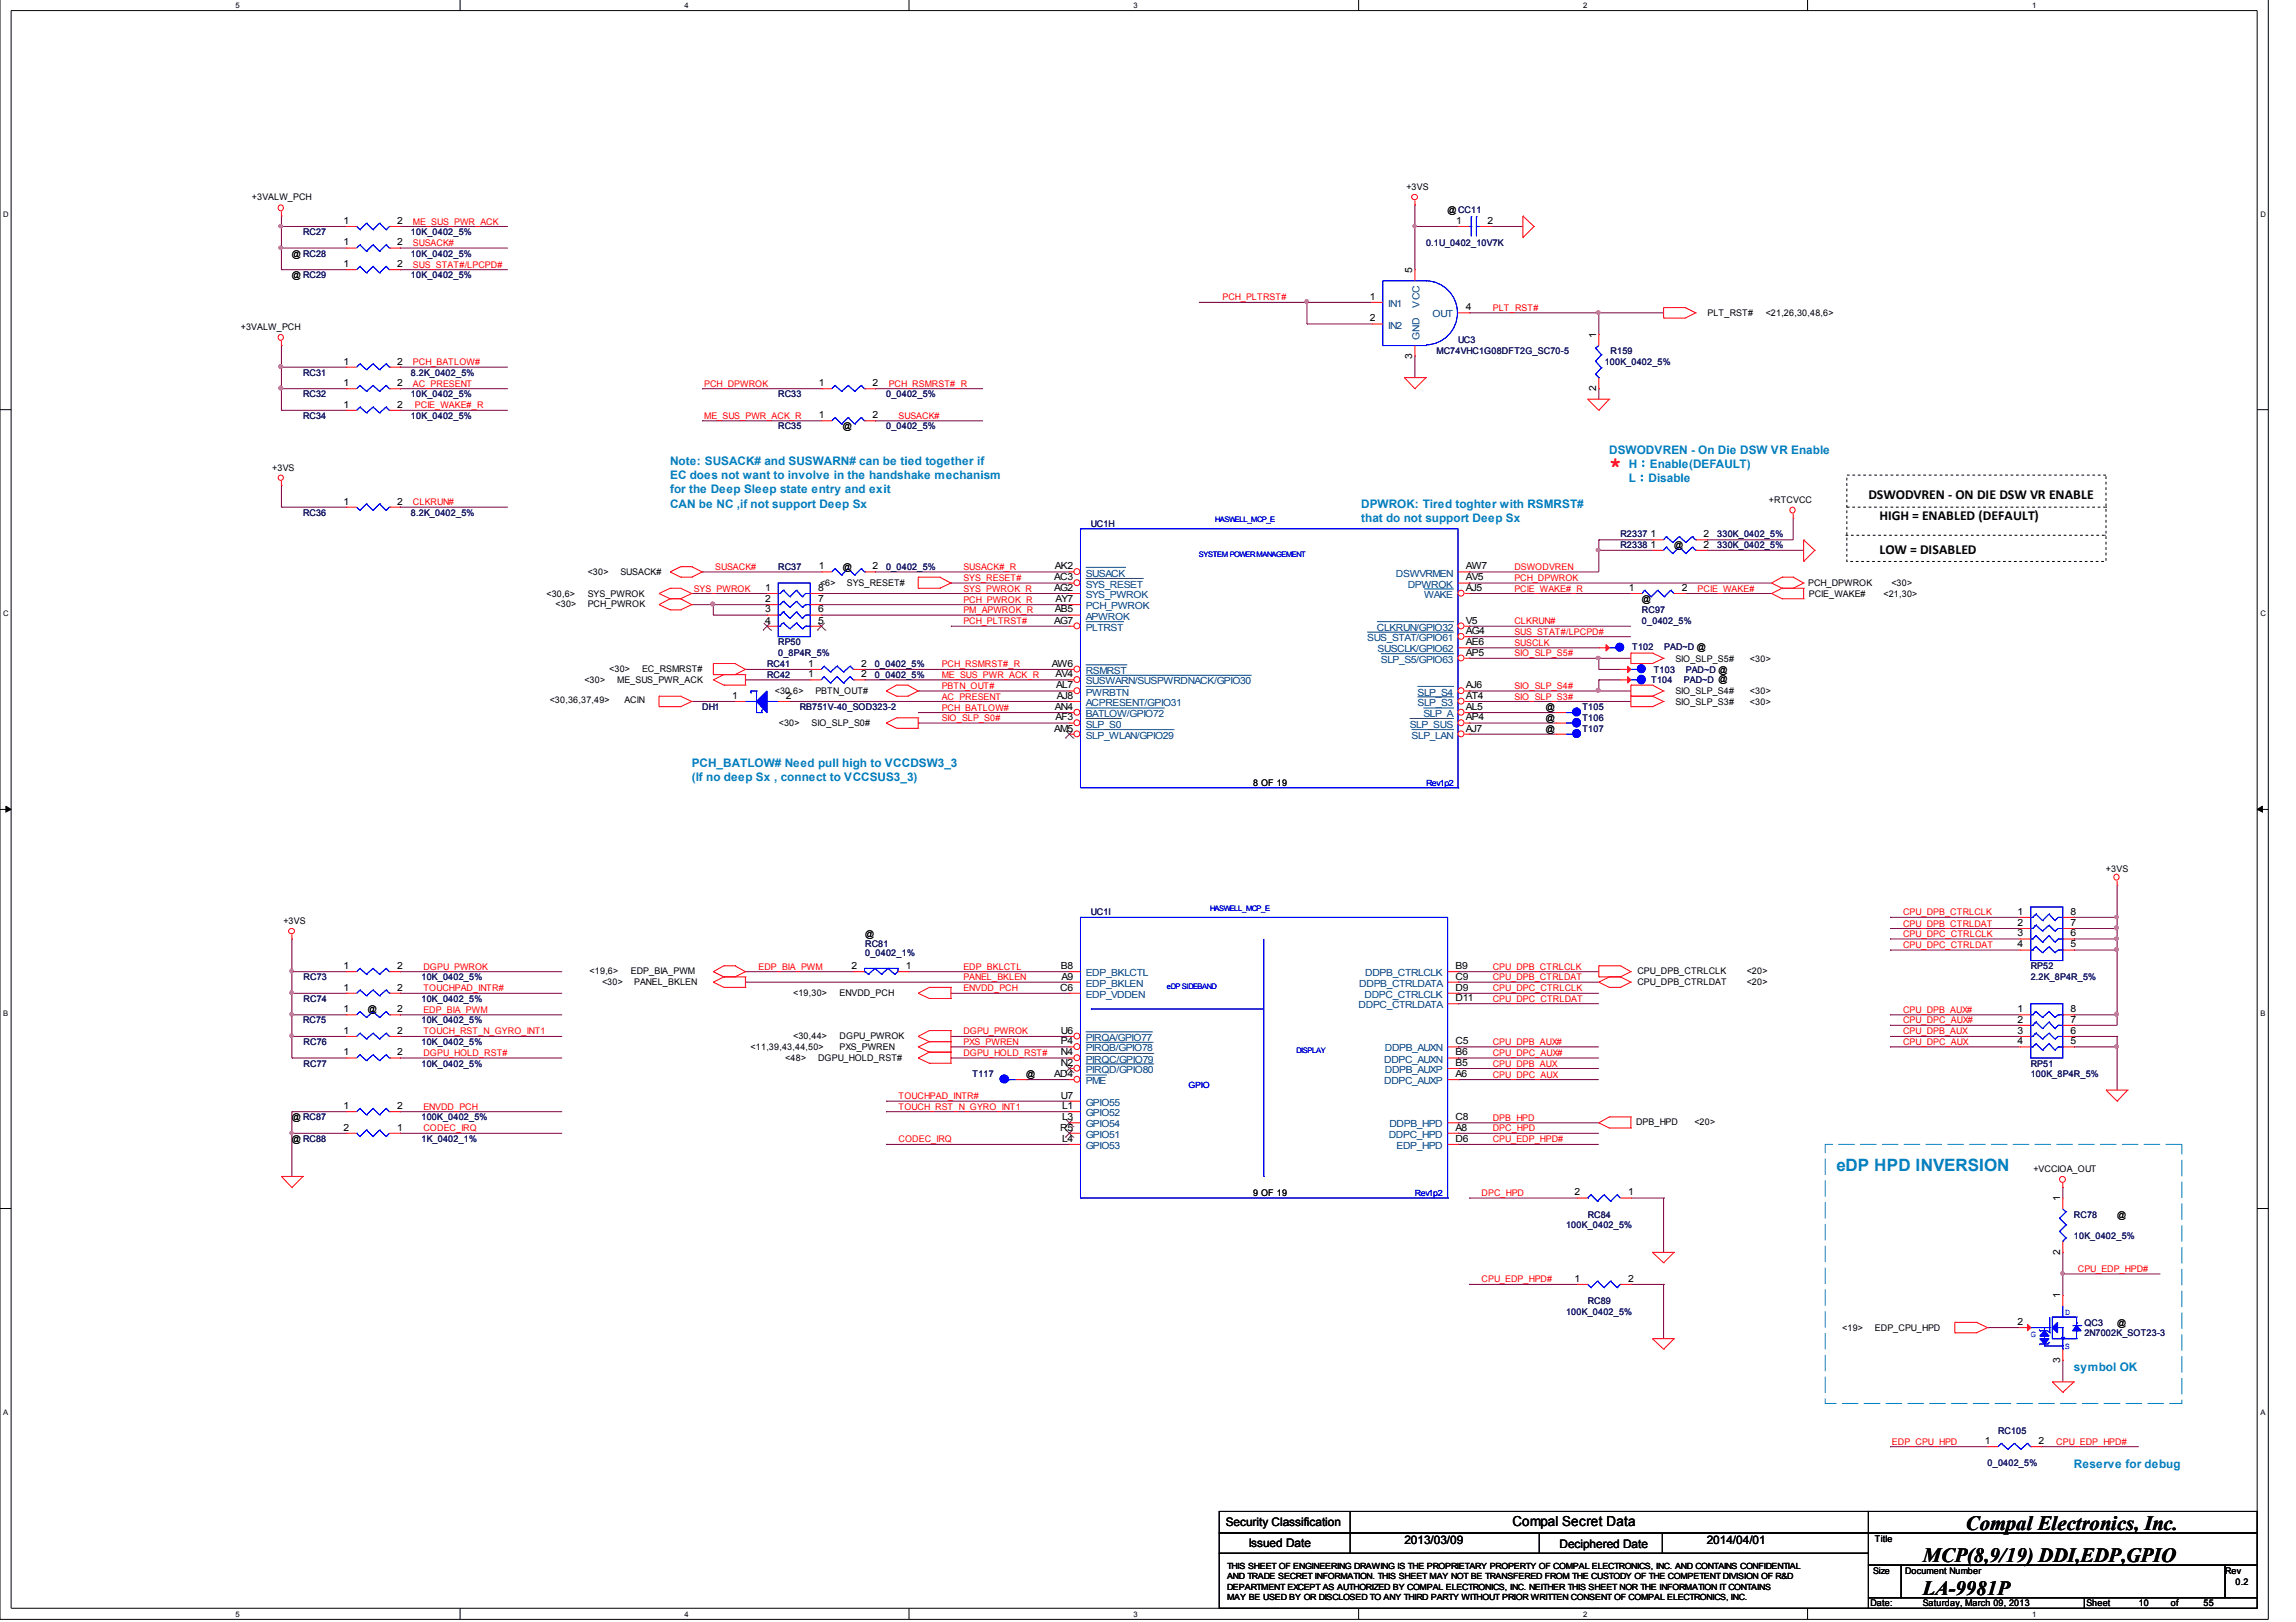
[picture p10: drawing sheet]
<svg xmlns="http://www.w3.org/2000/svg" width="297mm" height="210mm" viewBox="0 0 297 210" stroke-linecap="round" stroke-linejoin="round" font-family="sans-serif">
<defs><g id="words">
<text font-size="2.7" fill="#f00" x="208.2" y="60.9">*</text>
<g font-size="2.6">
<text x="248.8" y="202.2">MCP(8,9/19) DDI,EDP,GPIO</text>
<text x="254.3" y="198">Compal Electronics, Inc.</text>
<text x="248.8" y="206.4">LA-9981P</text>
</g>
<text font-size="2.2" fill="#0080c0" x="237.6" y="151.5">eDP HPD INVERSION</text>
<g font-size="1.8">
<text x="241.7" y="64.5">DSWODVREN - ON DIE DSW VR ENABLE</text>
<text x="243.2" y="67.3">HIGH = ENABLED (DEFAULT)</text>
<text x="243.2" y="71.7">LOW = DISABLED</text>
<text x="195.7" y="197.5">Compal Secret Data</text>
</g>
<g font-size="1.5" fill="#0080c0">
<text x="208.2" y="58.7">DSWODVREN - On Die DSW VR Enable</text>
<text x="86.7" y="60.1">Note: SUSACK# and SUSWARN# can be tied together if</text>
<text x="86.7" y="62">EC does not want to involve in the handshake mechanism</text>
<text x="86.7" y="63.9">for the Deep Sleep state entry and exit</text>
<text x="86.7" y="65.7">CAN be NC ,if not support Deep Sx</text>
<text x="176.1" y="65.7">DPWROK: Tired toghter with RSMRST#</text>
<text x="210.7" y="60.6">H：Enable(DEFAULT)</text>
<text x="210.7" y="62.4">L：Disable</text>
<text x="176.1" y="67.6">that do not support Deep Sx</text>
<text x="89.5" y="99.2">PCH_BATLOW# Need pull high to VCCDSW3_3</text>
<text x="89.5" y="101.1">(If no deep Sx , connect to VCCSUS3_3)</text>
<text x="268.3" y="177.5">symbol OK</text>
<text x="268.3" y="190">Reserve for debug</text>
</g>
<g font-size="1.5">
<text x="158.6" y="197.5">Security Classification</text>
<text x="161.5" y="200.2">Issued Date</text>
<text x="181.7" y="199.8">2013/03/09</text>
<text x="201.8" y="200.3">Deciphered Date</text>
<text x="220.8" y="199.8">2014/04/01</text>
</g>
<g font-size="1.3">
<text x="44.4" y="29">1</text>
<text x="51.4" y="29">2</text>
<text x="188.4" y="29">1</text>
<text x="192.4" y="29">2</text>
<text x="44.4" y="31.8">1</text>
<text x="44.4" y="34.6">1</text>
<text x="51.4" y="31.8">2</text>
<text x="51.4" y="34.6">2</text>
<text x="182.7" y="35.3" transform="rotate(-90 182.7 35.3)">5</text>
<text x="177.2" y="38.8">1</text>
<text x="177.2" y="41.6">2</text>
<text x="189.7" y="40.1">4</text>
<text x="44.4" y="47.2">1</text>
<text x="51.4" y="47.2">2</text>
<text x="182.7" y="46.5" transform="rotate(-90 182.7 46.5)">3</text>
<text x="206.5" y="43.7" transform="rotate(-90 206.5 43.7)">1</text>
<text x="44.4" y="50">1</text>
<text x="44.4" y="52.8">1</text>
<text x="51.4" y="50">2</text>
<text x="51.4" y="52.8">2</text>
<text x="105.9" y="50">1</text>
<text x="112.9" y="50">2</text>
<text x="206.5" y="50.6" transform="rotate(-90 206.5 50.6)">2</text>
<text x="105.9" y="54.1">1</text>
<text x="112.9" y="54.1">2</text>
<text x="44.4" y="65.3">1</text>
<text x="51.4" y="65.3">2</text>
<text x="213.5" y="69.5">1</text>
<text x="213.5" y="70.9">1</text>
<text x="220.4" y="69.5">2</text>
<text x="220.4" y="70.9">2</text>
<text x="99" y="76.5">1</text>
<text x="99" y="77.9">2</text>
<text x="105.8" y="76.5">8</text>
<text x="105.8" y="77.9">7</text>
<text x="105.9" y="73.7">1</text>
<text x="112.9" y="73.7">2</text>
<text x="136.4" y="76.5">AG2</text>
<text x="136.4" y="75.1">AC3</text>
<text x="136.5" y="73.7">AK2</text>
<text x="136.6" y="77.9">AY7</text>
<text x="189.7" y="75.1">AV5</text>
<text x="189.7" y="73.7">AW7</text>
<text x="189.7" y="76.5">AJ5</text>
<text x="210.7" y="76.5">1</text>
<text x="217.6" y="76.5">2</text>
<text x="99" y="79.3">3</text>
<text x="99" y="80.7">4</text>
<text x="105.8" y="79.3">6</text>
<text x="105.8" y="80.7">5</text>
<text x="136.4" y="80.7">AG7</text>
<text x="136.5" y="79.3">AB5</text>
<text x="189.7" y="82.1">AG4</text>
<text x="189.7" y="80.7">V5</text>
<text x="189.7" y="83.5">AE6</text>
<text x="104.6" y="87.6">1</text>
<text x="104.6" y="86.3">1</text>
<text x="111.4" y="87.6">2</text>
<text x="111.4" y="86.3">2</text>
<text x="136.1" y="86.3">AW6</text>
<text x="136.6" y="87.6">AV4</text>
<text x="136.7" y="89.1">AL7</text>
<text x="189.7" y="89.1">AJ6</text>
<text x="189.7" y="84.9">AP5</text>
<text x="94.7" y="90.4">1</text>
<text x="101.7" y="90.4">2</text>
<text x="136.4" y="94.7">AM5</text>
<text x="136.5" y="91.9">AN4</text>
<text x="136.6" y="93.2">AF3</text>
<text x="136.7" y="90.4">AJ8</text>
<text x="189.7" y="90.4">AT4</text>
<text x="189.7" y="94.7">AJ7</text>
<text x="189.7" y="93.2">AP4</text>
<text x="189.7" y="91.9">AL5</text>
<text x="261" y="118.4">1</text>
<text x="261" y="119.8">2</text>
<text x="267.9" y="118.4">8</text>
<text x="267.9" y="119.8">7</text>
<text x="44.4" y="125.4">1</text>
<text x="51.4" y="125.4">2</text>
<text x="110.2" y="125.4">2</text>
<text x="117.2" y="125.4">1</text>
<text x="137.2" y="125.4">B8</text>
<text x="188.3" y="125.4">B9</text>
<text x="261" y="121.2">3</text>
<text x="261" y="122.6">4</text>
<text x="267.9" y="121.2">6</text>
<text x="267.9" y="122.6">5</text>
<text x="44.4" y="128.2">1</text>
<text x="44.4" y="131">1</text>
<text x="51.4" y="128.2">2</text>
<text x="51.4" y="131">2</text>
<text x="137.2" y="128.2">C6</text>
<text x="137.3" y="126.8">A9</text>
<text x="188.3" y="129.6">D11</text>
<text x="188.3" y="128.2">D9</text>
<text x="188.3" y="126.8">C9</text>
<text x="261" y="131">1</text>
<text x="267.9" y="131">8</text>
<text x="44.4" y="133.8">1</text>
<text x="44.4" y="136.6">1</text>
<text x="51.4" y="133.8">2</text>
<text x="51.4" y="136.6">2</text>
<text x="137.2" y="133.8">U6</text>
<text x="137.2" y="135.1">P4</text>
<text x="137.2" y="136.6">N4</text>
<text x="137.2" y="137.9">N2</text>
<text x="188.3" y="135.1">C5</text>
<text x="188.3" y="137.9">B5</text>
<text x="188.3" y="136.6">B6</text>
<text x="261" y="132.3">2</text>
<text x="261" y="133.8">3</text>
<text x="261" y="135.1">4</text>
<text x="267.9" y="132.3">7</text>
<text x="267.9" y="133.8">6</text>
<text x="267.9" y="135.1">5</text>
<text x="44.4" y="143.5">1</text>
<text x="51.4" y="143.5">2</text>
<text x="136.4" y="139.4">AD4</text>
<text x="137.2" y="142.2">U7</text>
<text x="137.4" y="143.5">L1</text>
<text x="188.3" y="139.4">A6</text>
<text x="44.4" y="146.3">2</text>
<text x="51.4" y="146.3">1</text>
<text x="137.2" y="146.3">R5</text>
<text x="137.4" y="145">L3</text>
<text x="137.4" y="147.8">L4</text>
<text x="188.3" y="146.3">A8</text>
<text x="188.3" y="147.8">D6</text>
<text x="188.3" y="145">C8</text>
<text x="203.7" y="154.7">2</text>
<text x="210.7" y="154.7">1</text>
<text x="266.5" y="155.5" transform="rotate(-90 266.5 155.5)">1</text>
<text x="203.7" y="165.9">1</text>
<text x="210.7" y="165.9">2</text>
<text x="266.5" y="168" transform="rotate(-90 266.5 168)">1</text>
<text x="266.5" y="162.4" transform="rotate(-90 266.5 162.4)">2</text>
<text x="261" y="171.5">2</text>
<text x="266.5" y="176.4" transform="rotate(-90 266.5 176.4)">3</text>
<text x="256.8" y="186.9">1</text>
<text x="263.7" y="186.9">2</text>
</g>
<g font-size="1.3" fill="#004080">
<text x="179.6" y="39.7">IN1</text>
<text x="183.6" y="39.8" transform="rotate(-90 183.6 39.8)">VCC</text>
<text x="185.3" y="41.1">OUT</text>
<text x="179.6" y="42.5">IN2</text>
<text x="183.6" y="44" transform="rotate(-90 183.6 44)">GND</text>
<text x="140.5" y="74.6">SUSACK</text>
<text x="140.5" y="77.4">SYS_PWROK</text>
<text x="140.5" y="76">SYS_RESET</text>
<text x="180.6" y="74.6">DSWVRMEN</text>
<text x="182.1" y="76">DPWROK</text>
<text x="184.2" y="77.4">WAKE</text>
<text x="140.5" y="81.6">PLTRST</text>
<text x="140.5" y="78.8">PCH_PWROK</text>
<text x="140.5" y="80.2">APWROK</text>
<text x="176.9" y="83">SUS_STAT/GPIO61</text>
<text x="178.1" y="81.6">CLKRUN/GPIO32</text>
<text x="140.5" y="87.2">RSMRST</text>
<text x="140.5" y="88.6">SUSWARN/SUSPWRDNACK/GPIO30</text>
<text x="178.2" y="84.4">SUSCLK/GPIO62</text>
<text x="178.6" y="85.8">SLP_S5/GPIO63</text>
<text x="140.5" y="91.4">ACPRESENT/GPIO31</text>
<text x="140.5" y="92.8">BATLOW/GPIO72</text>
<text x="140.5" y="90">PWRBTN</text>
<text x="140.5" y="94.2">SLP_S0</text>
<text x="140.5" y="95.6">SLP_WLAN/GPIO29</text>
<text x="182.4" y="94.2">SLP_SUS</text>
<text x="182.6" y="95.6">SLP_LAN</text>
<text x="183.4" y="90">SLP_S4</text>
<text x="183.4" y="91.4">SLP_S3</text>
<text x="184.1" y="92.8">SLP_A</text>
<text x="140.5" y="126.3">EDP_BKLCTL</text>
<text x="140.5" y="127.7">EDP_BKLEN</text>
<text x="140.5" y="129.1">EDP_VDDEN</text>
<text x="175.8" y="130.5">DDPC_CTRLDATA</text>
<text x="175.9" y="127.7">DDPB_CTRLDATA</text>
<text x="176.5" y="129.1">DDPC_CTRLCLK</text>
<text x="176.6" y="126.3">DDPB_CTRLCLK</text>
<text x="140.5" y="134.7">PIRQA/GPIO77</text>
<text x="140.5" y="136.1">PIRQB/GPIO78</text>
<text x="140.5" y="137.5">PIRQC/GPIO79</text>
<text x="179.1" y="137.5">DDPC_AUXN</text>
<text x="179.2" y="136.1">DDPB_AUXN</text>
<text x="140.5" y="138.9">PIRQD/GPIO80</text>
<text x="140.5" y="140.3">PME</text>
<text x="140.5" y="143.1">GPIO55</text>
<text x="179.1" y="140.3">DDPC_AUXP</text>
<text x="179.2" y="138.9">DDPB_AUXP</text>
<text x="140.5" y="144.5">GPIO52</text>
<text x="140.5" y="145.9">GPIO54</text>
<text x="140.5" y="147.2">GPIO51</text>
<text x="140.5" y="148.7">GPIO53</text>
<text x="179.7" y="147.2">DDPC_HPD</text>
<text x="179.7" y="145.9">DDPB_HPD</text>
<text x="180.7" y="148.7">EDP_HPD</text>
</g>
<g font-size="1.2">
<text x="32.6" y="25.9">+3VALW_PCH</text>
<text x="181.9" y="24.6">+3VS</text>
<text x="187.3" y="27.6">@CC11</text>
<text x="37.8" y="33.2">@ RC28</text>
<text x="37.8" y="36">@ RC29</text>
<text x="220.9" y="40.9">PLT_RST#</text>
<text x="228.4" y="40.9">&lt;21,26,30,48,6&gt;</text>
<text x="31.2" y="42.7">+3VALW_PCH</text>
<text x="109.1" y="55.6">@</text>
<text x="35.2" y="60.9">+3VS</text>
<text x="228.9" y="65">+RTCVCC</text>
<text x="216.6" y="71">@</text>
<text x="70.7" y="77.2">&lt;30,6&gt;</text>
<text x="76" y="77.2">SYS_PWROK</text>
<text x="76" y="74.4">&lt;30&gt;</text>
<text x="80.3" y="74.4">SUSACK#</text>
<text x="106.1" y="75.8">&lt;6&gt;</text>
<text x="109.1" y="73.8">@</text>
<text x="109.6" y="75.8">SYS_RESET#</text>
<text x="212.4" y="77.9">@</text>
<text x="233.9" y="75.8">PCH_DPWROK</text>
<text x="234" y="77.2">PCIE_WAKE#</text>
<text x="243.7" y="77.2">&lt;21,30&gt;</text>
<text x="244.7" y="75.8">&lt;30&gt;</text>
<text x="71.9" y="78.6">&lt;30&gt;</text>
<text x="76" y="78.6">PCH_PWROK</text>
<text x="75.6" y="88.4">&lt;30&gt;</text>
<text x="78.8" y="87">&lt;30&gt;</text>
<text x="79.8" y="88.4">ME_SUS_PWR_ACK</text>
<text x="83.1" y="87">EC_RSMRST#</text>
<text x="100.2" y="89.8">&lt;30,6&gt;</text>
<text x="105.5" y="89.8">PBTN_OUT#</text>
<text x="216.7" y="89.8">SIO_SLP_S4#</text>
<text x="216.7" y="85.6">SIO_SLP_S5#</text>
<text x="226.4" y="89.8">&lt;30&gt;</text>
<text x="226.4" y="85.6">&lt;30&gt;</text>
<text x="71.1" y="91">&lt;30,36,37,49&gt;</text>
<text x="80.8" y="91">ACIN</text>
<text x="100.8" y="94">&lt;30&gt;</text>
<text x="105" y="94">SIO_SLP_S0#</text>
<text x="200" y="91.9">@</text>
<text x="200" y="94.7">@</text>
<text x="200" y="93.3">@</text>
<text x="216.7" y="91.2">SIO_SLP_S3#</text>
<text x="226.4" y="91.2">&lt;30&gt;</text>
<text x="162.1" y="101.7">8 OF 19</text>
<text x="272.5" y="112.9">+3VS</text>
<text x="36.7" y="119.6">+3VS</text>
<text x="111.9" y="121.3">@</text>
<text x="47.6" y="131">@</text>
<text x="76.3" y="126.1">&lt;19,6&gt;</text>
<text x="77.9" y="127.5">&lt;30&gt;</text>
<text x="81.6" y="126.1">EDP_BIA_PWM</text>
<text x="82" y="127.5">PANEL_BKLEN</text>
<text x="102.6" y="128.9">&lt;19,30&gt;</text>
<text x="108.6" y="128.9">ENVDD_PCH</text>
<text x="211.8" y="127.5">CPU_DPB_CTRLDAT</text>
<text x="211.8" y="126.1">CPU_DPB_CTRLCLK</text>
<text x="226" y="127.5">&lt;20&gt;</text>
<text x="226" y="126.1">&lt;20&gt;</text>
<text x="97.1" y="135.9">&lt;11,39,43,44,50&gt;</text>
<text x="101.6" y="137.3">&lt;48&gt;</text>
<text x="102.6" y="134.5">&lt;30,44&gt;</text>
<text x="105.8" y="137.3">DGPU_HOLD_RST#</text>
<text x="108.6" y="135.9">PXS_PWREN</text>
<text x="108.6" y="134.5">DGPU_PWROK</text>
<text x="132.8" y="139.4">@</text>
<text x="37.8" y="147.8">@ RC88</text>
<text x="37.8" y="145">@ RC87</text>
<text x="211.7" y="145.6">DPB_HPD</text>
<text x="219.2" y="145.6">&lt;20&gt;</text>
<text x="162.1" y="154.8">9 OF 19</text>
<text x="263.1" y="151.7">+VCCIOA_OUT</text>
<text x="273.9" y="157.6">@</text>
<text x="238.3" y="172.2">&lt;19&gt;</text>
<text x="242.6" y="172.2">EDP_CPU_HPD</text>
<text x="273.9" y="171.5">@</text>
<text x="242.3" y="203.6">Size</text>
<text x="242.6" y="199.6">Title</text>
<text x="246.5" y="203.6">Document Number</text>
<text x="287.9" y="203.6">Rev</text>
<text x="242" y="207.9">Date:</text>
<text x="248.8" y="207.9">Saturday, March 09, 2013</text>
<text x="269.9" y="207.9">Sheet</text>
<text x="276.7" y="207.9">10</text>
<text x="280.8" y="207.9">of</text>
<text x="285.1" y="207.9">55</text>
<text x="289.2" y="205.1">0.2</text>
</g>
<g font-size="1.2" fill="#f00">
<text x="53.4" y="29.1">ME_SUS_PWR_ACK</text>
<text x="53.4" y="34.6">SUS_STAT#/LPCPD#</text>
<text x="53.4" y="31.8">SUSACK#</text>
<text x="158.2" y="38.9">PCH_PLTRST#</text>
<text x="193.1" y="40.2">PLT_RST#</text>
<text x="53.4" y="47.3">PCH_BATLOW#</text>
<text x="53.4" y="50.1">AC_PRESENT</text>
<text x="53.7" y="52.8">PCIE_WAKE#_R</text>
<text x="91.1" y="50.1">PCH_DPWROK</text>
<text x="115" y="50.1">PCH_RSMRST#_R</text>
<text x="91.1" y="54.2">ME_SUS_PWR_ACK_R</text>
<text x="116.2" y="54.2">SUSACK#</text>
<text x="53.4" y="65.4">CLKRUN#</text>
<text x="89.7" y="76.6">SYS_PWROK</text>
<text x="92.5" y="73.8">SUSACK#</text>
<text x="124.6" y="75.2">SYS_RESET#</text>
<text x="124.6" y="76.6">SYS_PWROK_R</text>
<text x="124.6" y="78">PCH_PWROK_R</text>
<text x="124.6" y="73.8">SUSACK#_R</text>
<text x="195.9" y="75.2">PCH_DPWROK</text>
<text x="195.9" y="73.8">DSWODVREN</text>
<text x="195.9" y="76.6">PCIE_WAKE#_R</text>
<text x="219.6" y="76.6">PCIE_WAKE#</text>
<text x="124.6" y="79.3">PM_APWROK_R</text>
<text x="124.6" y="80.8">PCH_PLTRST#</text>
<text x="195.9" y="80.8">CLKRUN#</text>
<text x="195.9" y="82.1">SUS_STAT#/LPCPD#</text>
<text x="195.9" y="83.6">SUSCLK</text>
<text x="121.8" y="89.2">PBTN_OUT#</text>
<text x="121.8" y="86.4">PCH_RSMRST#_R</text>
<text x="121.8" y="87.7">ME_SUS_PWR_ACK_R</text>
<text x="195.9" y="89.2">SIO_SLP_S4#</text>
<text x="195.9" y="84.9">SIO_SLP_S5#</text>
<text x="121.8" y="90.5">AC_PRESENT</text>
<text x="121.8" y="92">PCH_BATLOW#</text>
<text x="121.8" y="93.3">SIO_SLP_S0#</text>
<text x="195.9" y="90.5">SIO_SLP_S3#</text>
<text x="246.2" y="119.9">CPU_DPB_CTRLDAT</text>
<text x="246.2" y="118.5">CPU_DPB_CTRLCLK</text>
<text x="54.8" y="125.5">DGPU_PWROK</text>
<text x="98.1" y="125.5">EDP_BIA_PWM</text>
<text x="124.6" y="125.5">EDP_BKLCTL</text>
<text x="193.1" y="125.5">CPU_DPB_CTRLCLK</text>
<text x="246.2" y="122.7">CPU_DPC_CTRLDAT</text>
<text x="246.2" y="121.3">CPU_DPC_CTRLCLK</text>
<text x="54.8" y="131.1">EDP_BIA_PWM</text>
<text x="54.8" y="128.3">TOUCHPAD_INTR#</text>
<text x="124.6" y="126.8">PANEL_BKLEN</text>
<text x="124.6" y="128.3">ENVDD_PCH</text>
<text x="193.1" y="126.8">CPU_DPB_CTRLDAT</text>
<text x="193.1" y="128.3">CPU_DPC_CTRLCLK</text>
<text x="193.1" y="129.6">CPU_DPC_CTRLDAT</text>
<text x="246.2" y="131.1">CPU_DPB_AUX#</text>
<text x="54.8" y="136.7">DGPU_HOLD_RST#</text>
<text x="54.8" y="133.9">TOUCH_RST_N_GYRO_INT1</text>
<text x="124.6" y="133.9">DGPU_PWROK</text>
<text x="124.6" y="135.2">PXS_PWREN</text>
<text x="124.6" y="136.7">DGPU_HOLD_RST#</text>
<text x="193.1" y="135.2">CPU_DPB_AUX#</text>
<text x="193.1" y="136.7">CPU_DPC_AUX#</text>
<text x="246.2" y="132.4">CPU_DPC_AUX#</text>
<text x="246.2" y="135.2">CPU_DPC_AUX</text>
<text x="246.2" y="133.9">CPU_DPB_AUX</text>
<text x="54.8" y="143.6">ENVDD_PCH</text>
<text x="116.2" y="142.3">TOUCHPAD_INTR#</text>
<text x="116.2" y="143.6">TOUCH_RST_N_GYRO_INT1</text>
<text x="193.1" y="139.5">CPU_DPC_AUX</text>
<text x="193.1" y="138">CPU_DPB_AUX</text>
<text x="54.8" y="146.4">CODEC_IRQ</text>
<text x="116.2" y="147.8">CODEC_IRQ</text>
<text x="193.1" y="146.4">DPC_HPD</text>
<text x="193.1" y="145">DPB_HPD</text>
<text x="193.1" y="147.8">CPU_EDP_HPD#</text>
<text x="191.7" y="154.8">DPC_HPD</text>
<text x="191.7" y="166">CPU_EDP_HPD#</text>
<text x="268.8" y="164.6">CPU_EDP_HPD#</text>
<text x="244.8" y="187">EDP_CPU_HPD</text>
<text x="266" y="187">CPU_EDP_HPD#</text>
</g>
<g font-size="1.2" fill="#000080">
<text x="39.2" y="30.4">RC27</text>
<text x="53.2" y="33.2">10K_0402_5%</text>
<text x="53.2" y="36">10K_0402_5%</text>
<text x="53.2" y="30.4">10K_0402_5%</text>
<text x="184.5" y="31.8">0.1U_0402_10V7K</text>
<text x="185.8" y="45.8">MC74VHC1G08DFT2G_SC70-5</text>
<text x="188.6" y="44.4">UC3</text>
<text x="207.6" y="47.2">100K_0402_5%</text>
<text x="208.4" y="45.8">R159</text>
<text x="39.2" y="51.4">RC32</text>
<text x="39.2" y="48.6">RC31</text>
<text x="53.2" y="51.4">10K_0402_5%</text>
<text x="53.2" y="48.6">8.2K_0402_5%</text>
<text x="100.7" y="51.4">RC33</text>
<text x="114.6" y="51.4">0_0402_5%</text>
<text x="39.2" y="54.2">RC34</text>
<text x="53.2" y="54.2">10K_0402_5%</text>
<text x="100.7" y="55.6">RC35</text>
<text x="114.6" y="55.6">0_0402_5%</text>
<text x="39.2" y="66.7">RC36</text>
<text x="53.2" y="66.7">8.2K_0402_5%</text>
<text x="141.1" y="68.2">UC1H</text>
<text x="209.6" y="69.5">R2337</text>
<text x="209.6" y="71">R2338</text>
<text x="222.2" y="69.5">330K_0402_5%</text>
<text x="222.2" y="71">330K_0402_5%</text>
<text x="100.7" y="73.8">RC37</text>
<text x="114.6" y="73.8">0_0402_5%</text>
<text x="100.7" y="83.5">RP50</text>
<text x="212.4" y="79.3">RC97</text>
<text x="212.4" y="80.7">0_0402_5%</text>
<text x="99.2" y="87.7">RC42</text>
<text x="99.2" y="86.3">RC41</text>
<text x="100.7" y="84.9">0_8P4R_5%</text>
<text x="113.2" y="87.7">0_0402_5%</text>
<text x="113.2" y="86.3">0_0402_5%</text>
<text x="211.2" y="84.2">T102</text>
<text x="213.6" y="88.4">T104</text>
<text x="214" y="87.1">T103</text>
<text x="215.3" y="84.2">PAD~D @</text>
<text x="217.8" y="88.4">PAD~D @</text>
<text x="218.1" y="87.1">PAD~D @</text>
<text x="90.8" y="91.9">DH1</text>
<text x="103.5" y="91.9">RB751V-40_SOD323-2</text>
<text x="204.7" y="91.9">T105</text>
<text x="204.7" y="94.7">T107</text>
<text x="204.7" y="93.3">T106</text>
<text x="141.1" y="118.5">UC1I</text>
<text x="111.9" y="122.6">RC81</text>
<text x="111.9" y="123.7">0_0402_1%</text>
<text x="262.7" y="125.4">RP52</text>
<text x="39.3" y="129.6">RC74</text>
<text x="39.3" y="126.8">RC73</text>
<text x="54.5" y="129.6">10K_0402_5%</text>
<text x="54.5" y="126.8">10K_0402_5%</text>
<text x="262.7" y="126.8">2.2K_8P4R_5%</text>
<text x="39.2" y="132.4">RC75</text>
<text x="39.3" y="135.2">RC76</text>
<text x="54.5" y="135.2">10K_0402_5%</text>
<text x="54.5" y="132.4">10K_0402_5%</text>
<text x="39.3" y="138">RC77</text>
<text x="54.5" y="138">10K_0402_5%</text>
<text x="125.8" y="139.4">T117</text>
<text x="262.7" y="138">RP51</text>
<text x="262.7" y="139.4">100K_8P4R_5%</text>
<text x="54.5" y="147.8">1K_0402_1%</text>
<text x="54.5" y="145">100K_0402_5%</text>
<text x="202.6" y="158.9">100K_0402_5%</text>
<text x="205.4" y="157.6">RC84</text>
<text x="268.3" y="157.6">RC78</text>
<text x="268.3" y="160.4">10K_0402_5%</text>
<text x="202.6" y="170.1">100K_0402_5%</text>
<text x="205.4" y="168.8">RC89</text>
<text x="269.7" y="171.5">QC3</text>
<text x="269.7" y="172.9">2N7002K_SOT23-3</text>
<text x="258.5" y="185.5">RC105</text>
<text x="257.1" y="189.7">0_0402_5%</text>
</g>
<g font-size="1.2" fill="#00f">
<text x="262.7" y="173.1">G</text>
<text x="267.1" y="170.1">D</text>
<text x="267.1" y="174.6">S</text>
</g>
<g font-size="1.1" fill="#00f">
<text x="184.5" y="101.7">Rev1p2</text>
<text x="153.8" y="140.8">GPIO</text>
<text x="183" y="154.8">Rev1p2</text>
</g>
<g font-size="1.1">
<text x="158.7" y="203">THIS SHEET OF ENGINEERING DRAWING IS THE PROPRIETARY PROPERTY OF COMPAL ELECTRONICS, INC. AND CONTAINS CONFIDENTIAL</text>
<text x="158.7" y="204.4">AND TRADE SECRET INFORMATION. THIS SHEET MAY NOT BE TRANSFERED FROM THE CUSTODY OF THE COMPETENT DIVISION OF R&amp;D</text>
<text x="158.7" y="205.8">DEPARTMENT EXCEPT AS AUTHORIZED BY COMPAL ELECTRONICS, INC. NEITHER THIS SHEET NOR THE INFORMATION IT CONTAINS</text>
<text x="158.7" y="207.1">MAY BE USED BY OR DISCLOSED TO ANY THIRD PARTY WITHOUT PRIOR WRITTEN CONSENT OF COMPAL ELECTRONICS, INC.</text>
</g>
<g font-size="1">
<text x="30.5" y="1">5</text>
<text x="88.6" y="1">4</text>
<text x="146.6" y="1">3</text>
<text x="204.8" y="1">2</text>
<text x="262.9" y="1">1</text>
<text x=".4" y="28">D</text>
<text x="292.4" y="28">D</text>
<text x=".4" y="79.7">C</text>
<text x="292.4" y="79.7">C</text>
<text x=".4" y="131.4">B</text>
<text x="292.4" y="131.4">B</text>
<text x=".4" y="183.1">A</text>
<text x="292.4" y="183.1">A</text>
<text x="30.5" y="209.2">5</text>
<text x="88.6" y="209.2">4</text>
<text x="146.6" y="209.2">3</text>
<text x="204.8" y="209.2">2</text>
<text x="262.9" y="209.2">1</text>
</g>
<g font-size="1" fill="#00f">
<text x="157.2" y="67.6">HASWELL_MCP_E</text>
<text x="155.1" y="72.1">SYSTEM POWER MANAGEMENT</text>
<text x="156.5" y="117.9">HASWELL_MCP_E</text>
<text x="151" y="127.9">eDP SIDEBAND</text>
<text x="167.7" y="136.3">DISPLAY</text>
</g>
</g></defs>
<path d="M0 -.1v209.7h293.5v-209.7M1.4 1.4h290.6v206.7h-290.6z" fill="none" stroke="#000" stroke-width=".13"/>
<g fill="#fff">
<path d="M30.5 .2h.4v1h-.4z"/>
<path d="M30.5 208.4h.4v1h-.4z"/>
</g>
<path d="M59.5 -.1v1.5M59.5 208.1v1.5" fill="none" stroke="#000" stroke-width=".13"/>
<g fill="#fff">
<path d="M88.6 .2h.4v1h-.4z"/>
<path d="M88.6 208.4h.4v1h-.4z"/>
</g>
<path d="M117.6 -.1v1.5M117.6 208.1v1.5" fill="none" stroke="#000" stroke-width=".13"/>
<g fill="#fff">
<path d="M146.6 .2h.5v1h-.5z"/>
<path d="M146.6 208.4h.5v1h-.5z"/>
</g>
<path d="M175.8 -.1v1.5M175.8 208.1v1.5" fill="none" stroke="#000" stroke-width=".13"/>
<g fill="#fff">
<path d="M204.8 .2h.4v1h-.4z"/>
<path d="M204.8 208.4h.4v1h-.4z"/>
</g>
<path d="M233.8 -.1v1.5M233.8 208.1v1.5" fill="none" stroke="#000" stroke-width=".13"/>
<g fill="#fff">
<path d="M262.9 .2h.4v1h-.4z"/>
<path d="M262.9 208.4h.4v1h-.4z"/>
<path d="M.4 27.2h.5v1h-.5z"/>
<path d="M292.4 27.2h.5v1h-.5z"/>
<path d="M.4 78.8h.5v1.1h-.5z"/>
<path d="M292.4 78.8h.5v1.1h-.5z"/>
</g>
<path d="M0 53h1.4M292 53h1.5" fill="none" stroke="#000" stroke-width=".13"/>
<g fill="#fff">
<path d="M.4 130.6h.5v1h-.5z"/>
<path d="M292.4 130.6h.5v1h-.5z"/>
</g>
<path d="M0 104.7h1.4M292 104.7h1.5" fill="none" stroke="#000" stroke-width=".13"/>
<path d="M.8 104.3l.6 .4-.6 .4zM292 104.7l.7-.4v.8z" fill="#000" stroke="#000" stroke-width=".13"/>
<g fill="#fff">
<path d="M.4 182.2h.5v1h-.5z"/>
<path d="M292.4 182.2h.5v1h-.5z"/>
</g>
<g fill="none" stroke="#000" stroke-width=".13">
<path d="M0 156.4h1.4M292 156.4h1.5M157.7 195.6h84v2.8h-84zM157.7 198.4h84v2.6h-84zM174.7 198.4h.1M174.7 195.6v5.4M199.1 198.4v2.6M215.1 198.4v2.6M241.7 195.6h50.3v2.8h-50.3zM241.7 198.4h50.3v4.1h-50.3zM157.7 201h84v7.1h-84zM174.7 201h.1"/>
<path d="M199.1 201h.1M215.1 201h.1M241.7 202.5h4.3v4.3h-4.3zM241.7 206.8h28v1.3h-28zM246 202.5h41.9v4.3h-41.9zM269.7 206.8h22.3v1.3h-22.3zM287.9 202.5h4.1v4.3h-4.1z"/>
</g>
<path d="M238.8 69.3h33.5M238.9 61.5h33.6v11.2h-33.6zM238.9 65.6h33.6" fill="none" stroke="#000" stroke-width=".13" stroke-dasharray=".4 .4 .4 .4 .4 .4 .4 .4" stroke-linecap="butt"/>
<path d="M236.1 148.1h46.2v33.5h-46.2z" fill="none" stroke="#0080c0" stroke-width=".13" stroke-dasharray="2.1 .7" stroke-linecap="butt"/>
<g fill="none" stroke="#800040" stroke-width=".13">
<path d="M36.4 32.1h.1M36.4 34.9h.1M36.4 28h.1M36.4 29.3h.1M36.4 28v6.9M36.4 34.9h8.4M36.4 29.3h8.4M36.4 32.1h8.4M51.7 34.9h.1M51.7 29.3h.1M51.7 32.1h.1M51.7 34.9h14"/>
<path d="M51.7 29.3h14M51.7 32.1h14M155.1 39.1h.1M155.1 39.1h22.4M169.1 39.1h.1M169.1 39.1v2.8M183 26.5h.1M183 29.3h.1M183 29.3h5.6M183 26.5v8.4M192.9 29.3h.1M192.9 29.3h4.1"/>
<path d="M36.4 47.5h.1M36.4 44.7h.1M36.4 50.3h.1M36.4 53.1h.1M36.4 44.7v8.4M36.4 47.5h8.4M36.4 50.3h8.4M36.4 53.1h8.4M51.7 47.5h.1M51.7 50.3h.1M51.7 53.1h.1M51.7 47.5h14"/>
<path d="M51.7 50.3h14M51.7 53.1h14M90.8 54.5h.1M90.8 50.3h.1M90.8 54.5h15.5M90.8 50.3h15.5M113.2 54.5h.1M113.2 50.3h.1M113.2 54.5h14M113.2 50.3h14M169.1 41.9h.1M169.1 41.9h8.4"/>
<path d="M183 46.1h.1M183 46.1v2.8M190.1 40.5h.1M190.1 40.5h25.1M206.8 40.5h.1M206.8 50.3h.1M206.8 40.5v2.8M206.8 50.3v1.4M36.4 65.6h.1M36.4 62.8h.1M36.4 62.8v2.8M36.4 65.6h8.4"/>
<path d="M51.7 65.6h.1M51.7 65.6h14M89.5 76.8h.1M89.5 78.2h.1M89.5 76.8h9.7M89.5 78.2h9.7M90.8 74h.1M90.8 74h15.5M92.3 79.6h.1M92.3 78.2h.1M92.3 79.6h6.9M92.3 78.2v1.4"/>
<path d="M106.3 76.8h.1M106.3 78.2h.1M106.3 79.6h.1M106.3 76.8h32M106.3 78.2h32M106.3 79.6h32M113.2 74h.1M113.2 74h25.1M123 75.5h.1M123 75.5h15.3M190.1 75.5h.1M190.1 74h.1"/>
<path d="M190.1 76.8h.1M190.1 75.5h39.1M190.1 76.8h20.9M206.8 69.9h.1M206.8 71.2h.1M206.8 69.9v4.1h-16.7M206.8 71.2h7M206.8 69.9h7M218 76.8h.1M218 76.8h11.2M220.8 71.2h.1M220.8 69.9h.1"/>
<path d="M220.8 71.2h12.5M232 67.1h.1M232 67.1v2.8h-11.2M89.5 90.8h.1M89.5 90.8h5.6M96.4 86.6h.1M96.4 88h.1M96.4 86.6h8.4M96.4 88h8.4M102 90.8h.1M102 90.8h36.3M111.8 86.6h.1"/>
<path d="M111.8 88h.1M111.8 86.6h26.5M111.8 88h26.5M118.8 89.4h.1M118.8 92.2h.1M118.8 93.6h.1M118.8 89.4h19.5M118.8 92.2h19.5M118.8 93.6h19.5M123 81h.1M123 81h15.3M190.1 81h.1"/>
<path d="M190.1 82.4h.1M190.1 95h.1M190.1 92.2h.1M190.1 93.6h.1M190.1 89.4h.1M190.1 83.8h.1M190.1 90.8h.1M190.1 85.2h.1M190.1 89.4h20.9M190.1 81h20.9M190.1 82.4h20.9M190.1 95h11.2"/>
<path d="M190.1 92.2h11.2M190.1 93.6h11.2M190.1 90.8h20.9M190.1 83.8h16.7M190.1 85.2h20.9M206.8 88h.1M206.8 89.4h.1M206.8 86.6h.1M206.8 85.2h.1M206.8 86.6h2.8M206.8 85.2v1.4M206.8 88v1.4"/>
<path d="M206.8 88h2.8M244.5 118.7h.1M244.5 118.7h16.8M268.3 118.7h.1M268.3 118.7h5.6M273.9 118.7h.1M273.9 114.6h.1M273.9 114.6v18.1h-5.6M37.8 136.9h.1M37.8 134.1h.1M37.8 131.3h.1M37.8 128.5h.1"/>
<path d="M37.8 125.7h.1M37.8 121.5h.1M37.8 134.1h7M37.8 131.3h7M37.8 136.9h7M37.8 121.5v15.4M37.8 125.7h7M37.8 128.5h7M51.7 136.9h.1M51.7 131.3h.1M51.7 134.1h.1M51.7 128.5h.1"/>
<path d="M51.7 125.7h.1M51.7 134.1h21M51.7 131.3h21M51.7 136.9h21M51.7 125.7h21M51.7 128.5h21M96.4 125.7h.1M96.4 127.1h.1M96.4 125.7h14M96.4 127.1h41.9M117.5 125.7h.1M117.5 125.7h20.8"/>
<path d="M123 134.1h.1M123 135.5h.1M123 136.9h.1M123 128.5h.1M123 135.5h15.3M123 134.1h15.3M123 136.9h15.3M123 128.5h15.3M132.8 139.7h.1M132.8 139.7h5.5M188.6 125.7h.1M188.6 127.1h.1"/>
<path d="M188.6 128.5h.1M188.6 129.9h.1M188.6 135.5h.1M188.6 139.7h.1M188.6 138.3h.1M188.6 136.9h.1M188.6 139.7h18.2M188.6 135.5h18.2M188.6 136.9h18.2M188.6 125.7h18.2M188.6 127.1h18.2M188.6 128.5h18.2"/>
<path d="M188.6 129.9h18.2M188.6 138.3h18.2M244.5 120.2h.1M244.5 123h.1M244.5 121.5h.1M244.5 132.7h.1M244.5 131.3h.1M244.5 135.5h.1M244.5 134.1h.1M244.5 120.2h16.8M244.5 123h16.8M244.5 121.5h16.8"/>
<path d="M244.5 135.5h16.8M244.5 134.1h16.8M244.5 132.7h16.8M244.5 131.3h16.8M268.3 135.5h.1M268.3 134.1h.1M268.3 131.3h.1M268.3 132.7h.1M268.3 120.2h.1M268.3 121.5h.1M268.3 123h.1M268.3 120.2h5.6"/>
<path d="M268.3 123h5.6M268.3 121.5h5.6M268.3 135.5h5.6M268.3 134.1h5.6M268.3 131.3h5.6M273.9 131.3h.1M273.9 123h.1M273.9 134.1h.1M273.9 135.5h.1M273.9 121.5h.1M273.9 120.2h.1M273.9 134.1v7"/>
<path d="M37.8 146.7h.1M37.8 143.9h.1M37.8 143.9v8.3M37.8 146.7h7M37.8 143.9h7M51.7 146.7h.1M51.7 143.9h.1M51.7 146.7h21M51.7 143.9h21M114.6 142.5h.1M114.6 143.9h.1M114.6 148.1h.1"/>
<path d="M114.6 143.9h23.7M114.6 142.5h23.7M114.6 148.1h23.7M188.6 146.7h.1M188.6 145.3h.1M188.6 148.1h.1M188.6 146.7h18.2M188.6 145.3h18.2M188.6 148.1h18.2M190.1 155h.1M190.1 155h13.9M211 155h4.2"/>
<path d="M215.2 155h.1M215.2 155v7.1M266.9 153.7h.1M266.9 153.7v1.3M190.1 166.2h.1M190.1 166.2h13.9M211 166.2h4.2M215.2 166.2h.1M215.2 166.2v7M257.1 171.8h.1M257.1 171.8h4.2M266.9 164.9h.1"/>
<path d="M266.9 162.1h.1M266.9 176h.1M266.9 162.1v5.6M266.9 176v2.8M266.9 164.9h12.6M244.5 187.2h.1M244.5 187.2h12.6M264.1 187.2h.1M264.1 187.2h12.6"/>
</g>
<g fill="#f0f" stroke="#f0f" stroke-width=".13">
<path d="M206.6 85h.3l.1 .1-.1 .2h-.3l-.1-.2z" fill-rule="evenodd"/>
<path d="M36.1 29.1h.4l.1 .2-.1 .1h-.4v-.1z" fill-rule="evenodd"/>
<path d="M36.1 31.9h.4l.1 .2-.1 .1h-.4v-.1z" fill-rule="evenodd"/>
<path d="M206.6 71h.3l.1 .2-.1 .1h-.3l-.1-.1z" fill-rule="evenodd"/>
<path d="M206.6 40.3h.3l.1 .1-.1 .2h-.3l-.1-.2z" fill-rule="evenodd"/>
<path d="M273.6 135.3h.4l.1 .1-.1 .2h-.4v-.2z" fill-rule="evenodd"/>
<path d="M273.6 118.5h.4l.1 .2-.1 .1h-.4v-.1z" fill-rule="evenodd"/>
<path d="M273.6 121.3h.4l.1 .2-.1 .1h-.4v-.1z" fill-rule="evenodd"/>
<circle cx="36.3" cy="47.4" r=".25"/>
<circle cx="206.8" cy="89.3" r=".25"/>
<circle cx="36.3" cy="50.2" r=".25"/>
<circle cx="92.2" cy="78.2" r=".25"/>
<circle cx="273.8" cy="131.2" r=".25"/>
<circle cx="273.8" cy="122.9" r=".25"/>
<circle cx="273.8" cy="120.1" r=".25"/>
<circle cx="37.7" cy="131.2" r=".24"/>
<circle cx="37.7" cy="146.6" r=".21"/>
<circle cx="37.7" cy="134" r=".24"/>
<circle cx="37.7" cy="125.6" r=".24"/>
<circle cx="37.7" cy="128.4" r=".24"/>
<circle cx="266.8" cy="164.8" r=".24"/>
<circle cx="169" cy="39" r=".24"/>
<circle cx="183" cy="29.3" r=".21"/>
</g>
<g fill="none" stroke="#f00" stroke-width=".13">
<path d="M36.4 28h.1M36.4 27.4v.6M44.8 32.1h.1M44.8 32.1h1.3M50.4 32.1h1.3M51.7 32.1h.1M183 26.5h.1M183 25.9v.6M188.6 29.3h.1M188.6 29.3h1.5M191.4 29.3h1.5M192.9 29.3h.1"/>
<path d="M197 28h.1M197 30.7h.1M197 28v2.7M197 28l1.5 1.3M198.5 29.3h.1M198.5 29.3l-1.5 1.4M215.2 39.8h.1M215.2 39.8h2.8M215.2 39.8v1.4M218 39.8h.1M218 39.8l1.4 .7M36.4 44.7h.1"/>
<path d="M36.4 44.1v.6M181.7 48.9h.1M181.7 48.9h2.8M181.7 48.9l1.3 1.4M183 50.3h.1M184.5 48.9h.1M184.5 48.9l-1.5 1.4M205.4 51.7h.1M205.4 51.7h2.8M205.4 51.7l1.4 1.4M206.8 53.1h.1M208.2 51.7h.1"/>
<path d="M208.2 51.7l-1.4 1.4M215.2 41.2h.1M215.2 41.2h2.8M218 41.2h.1M219.4 40.5h.1M219.4 40.5l-1.4 .7M36.4 62.8h.1M36.4 62.2v.6M85.3 78.2h.1M85.3 76.8h.1M85.3 78.2l1.4 .7M85.3 76.8l1.4 .7"/>
<path d="M86.7 78.9h.1M86.7 77.5h.1M86.7 76.1h.1M86.7 74h.1M86.7 78.9h1.4M86.7 77.5h1.4M86.7 77.5l-1.4 .7M86.7 76.1h1.4M86.7 76.1l-1.4 .7M86.7 74l1.4 .7M88.1 78.9h.1M88.1 77.5h.1"/>
<path d="M88.1 76.1h.1M88.1 74.7h.1M88.1 73.3h.1M88.1 77.5l1.4 .7M88.1 74.7h1.4M88.1 76.1l1.4 .7M88.1 73.3h1.4M88.1 73.3l-1.4 .7M89.5 78.2h.1M89.5 76.8h.1M89.5 74.7h.1M89.5 73.3h.1"/>
<path d="M89.5 78.2l-1.4 .7M89.5 76.8l-1.4 .7M89.5 73.3l1.3 .7M90.8 74h.1M90.8 74l-1.3 .7M99.2 76.8h.1M99.2 78.2h.1M99.2 79.6h.1M99.2 76.8h1.5M99.2 78.2h1.5M99.2 79.6h1.5M104.8 76.8h1.5"/>
<path d="M104.8 78.2h1.5M104.8 79.6h1.5M106.3 76.8h.1M106.3 78.2h.1M106.3 79.6h.1M118.8 74.7h.1M118.8 76.1h.1M118.8 74.7v1.4M118.8 76.1h2.8M118.8 74.7h2.8M121.6 76.1h.1M121.6 74.7h.1"/>
<path d="M121.6 74.7l1.4 .8M123 75.5h.1M123 75.5l-1.4 .6M211 76.8h.1M211 76.8h1.4M213.8 69.9h.1M213.8 69.9h1.4M216.6 76.8h1.4M218 76.8h.1M219.4 69.9h1.4M220.8 69.9h.1M229.2 75.5h.1"/>
<path d="M229.2 76.8h.1M229.2 75.5l1.3 .6M229.2 76.8l1.3 .7M230.5 74.7h.1M230.5 76.1h.1M230.5 77.5h.1M230.5 77.5h2.8M230.5 76.1h2.8M230.5 74.7h1.5M230.5 74.7l-1.3 .8M230.5 76.1l-1.3 .7M232 74.7h.1"/>
<path d="M232 76.1h.1M232 67.1h.1M232 74.7l1.3 .8M232 66.5v.6M233.3 75.5h.1M233.3 76.1h.1M233.3 77.5h.1M233.3 69.9h.1M233.3 72.7h.1M233.3 75.5l-1.3 .6M233.3 69.9v2.8M233.3 76.1v1.4"/>
<path d="M233.3 69.9l1.5 1.3M234.8 71.2h.1M234.8 71.2l-1.5 1.5M85.3 90.1h.1M85.3 91.5h.1M85.3 90.1h2.8M85.3 91.5h2.8M85.3 90.1v1.4M88.1 91.5h.1M88.1 90.1h.1M88.1 90.1l1.4 .7M89.5 90.8h.1"/>
<path d="M89.5 90.8l-1.4 .7M92.3 85.9h.1M92.3 87.3h.1M92.3 88h.1M92.3 87.3h4.1M92.3 85.9h2.8M92.3 85.9v1.4M92.3 88l1.3 .7M93.6 87.3h.1M93.6 88.7h.1M93.6 88.7h2.8M93.6 87.3l-1.3 .7"/>
<path d="M95.1 87.3h.1M95.1 85.9h.1M95.1 85.9l1.3 .7M96.4 86.6h.1M96.4 87.3h.1M96.4 88.7h.1M96.4 86.6l-1.3 .7M96.4 87.3v1.4M99.2 81h.1M99.2 81h1.5M104.8 81h1.5M106.3 81h.1"/>
<path d="M114.6 93.6h.1M114.6 89.4h.1M114.6 93.6l1.4 .6M114.6 89.4l1.4 .7M116 92.9h.1M116 94.2h.1M116 88.7h.1M116 90.1h.1M116 92.9l-1.4 .7M116 92.9h2.8M116 94.2h2.8M116 88.7h1.4"/>
<path d="M116 90.1h1.4M116 88.7l-1.4 .7M117.4 88.7h.1M117.4 90.1h.1M117.4 88.7l1.4 .7M118.8 92.9h.1M118.8 94.2h.1M118.8 89.4h.1M118.8 92.9v1.3M118.8 89.4l-1.4 .7M211 88.7h.1M211 90.1h.1"/>
<path d="M211 91.5h.1M211 84.5h.1M211 85.9h.1M211 88.7h2.8M211 84.5v1.4M211 88.7v2.8M211 90.1h2.8M211 91.5h2.8M211 85.9h2.8M211 84.5h2.8M213.8 88.7h.1M213.8 90.1h.1"/>
<path d="M213.8 91.5h.1M213.8 84.5h.1M213.8 85.9h.1M213.8 88.7l1.4 .7M213.8 90.1l1.4 .7M213.8 84.5l1.4 .7M215.2 89.4h.1M215.2 90.8h.1M215.2 85.2h.1M215.2 89.4l-1.4 .7M215.2 90.8l-1.4 .7M215.2 85.2l-1.4 .7"/>
<path d="M273.9 114.6h.1M273.9 114v.6M37.8 121.5h.1M37.8 120.9v.6M92.3 127.1h.1M92.3 125.7h.1M92.3 127.1l1.3 .7M92.3 125.7l1.3 .7M93.6 126.4h.1M93.6 127.8h.1M93.6 125h.1M93.6 127.8h2.8"/>
<path d="M93.6 126.4h2.8M93.6 125h1.5M93.6 126.4l-1.3 .7M93.6 125l-1.3 .7M95.1 126.4h.1M95.1 125h.1M95.1 125l1.3 .7M96.4 126.4h.1M96.4 127.8h.1M96.4 125.7h.1M96.4 126.4v1.4M96.4 125.7l-1.3 .7"/>
<path d="M118.8 136.9h.1M118.8 128.5h.1M118.8 135.5h.1M118.8 134.1h.1M118.8 136.9l1.4 .7M118.8 128.5l1.4 .7M118.8 135.5l1.4 .7M118.8 134.1l1.4 .7M120.2 136.2h.1M120.2 137.6h.1M120.2 127.8h.1M120.2 129.2h.1"/>
<path d="M120.2 134.8h.1M120.2 133.4h.1M120.2 127.8h2.8M120.2 136.2l-1.4 .7M120.2 136.2h2.8M120.2 137.6h2.8M120.2 127.8l-1.4 .7M120.2 129.2h2.8M120.2 134.8l-1.4 .7M120.2 134.8h2.8M120.2 133.4l-1.4 .7M120.2 133.4h2.8"/>
<path d="M123 136.2h.1M123 137.6h.1M123 127.8h.1M123 129.2h.1M123 134.8h.1M123 133.4h.1M123 127.8v1.4M123 133.4v4.2M206.8 127.1h.1M206.8 125h.1M206.8 126.4h.1M206.8 127.1l1.4 .7"/>
<path d="M206.8 126.4h2.8M206.8 125h2.8M206.8 125v1.4M208.2 127.8h.1M208.2 126.4h.1M208.2 127.8h1.4M208.2 126.4l-1.4 .7M209.6 127.8h.1M209.6 126.4h.1M209.6 125h.1M209.6 126.4l1.4 .7M209.6 125l1.4 .7"/>
<path d="M211 127.1h.1M211 125.7h.1M211 127.1l-1.4 .7M211 125.7l-1.4 .7M261.3 131.3h.1M261.3 132.7h.1M261.3 134.1h.1M261.3 135.5h.1M261.3 131.3h1.4M261.3 132.7h1.4M261.3 134.1h1.4M261.3 135.5h1.4"/>
<path d="M266.9 131.3h1.4M266.9 132.7h1.4M266.9 134.1h1.4M266.9 135.5h1.4M268.3 131.3h.1M268.3 132.7h.1M268.3 134.1h.1M268.3 135.5h.1M36.4 152.2h.1M36.4 152.2h2.8M36.4 152.2l1.4 1.5M37.8 153.7h.1"/>
<path d="M39.2 152.2h.1M39.2 152.2l-1.4 1.5M44.8 146.7h.1M44.8 146.7h1.3M50.4 146.7h1.3M51.7 146.7h.1M204 155h.1M204 155h1.4M206.8 145.3h.1M206.8 145.3l1.4 .7M208.2 146h.1M208.2 144.5h.1"/>
<path d="M208.2 146h2.8M208.2 144.5l-1.4 .8M208.2 144.5h2.8M209.6 155h1.4M211 144.5h.1M211 146h.1M211 155h.1M211 144.5v1.5M266.9 153.7h.1M266.9 153.1v.6M272.5 141.1h.1M272.5 141.1h2.8"/>
<path d="M272.5 141.1l1.4 1.4M273.9 142.5h.1M275.3 141.1h.1M275.3 141.1l-1.4 1.4M204 166.2h.1M204 166.2h1.4M209.6 166.2h1.4M211 166.2h.1M213.8 162.1h.1M213.8 173.2h.1M213.8 162.1h2.8M213.8 162.1l1.4 1.3"/>
<path d="M213.8 173.2h2.8M213.8 173.2l1.4 1.4M215.2 163.4h.1M215.2 174.6h.1M216.6 162.1h.1M216.6 173.2h.1M216.6 162.1l-1.4 1.3M216.6 173.2l-1.4 1.4M252.9 171.1h.1M252.9 172.5h.1M252.9 172.5h2.8M252.9 171.1h2.8"/>
<path d="M252.9 171.1v1.4M255.7 172.5h.1M255.7 171.1h.1M255.7 171.1l1.4 .7M257.1 171.8h.1M257.1 171.8l-1.4 .7M265.5 178.8h.1M265.5 178.8h2.8M265.5 178.8l1.4 1.4M268.3 178.8h.1M268.3 178.8l-1.4 1.4M257.1 187.2h.1"/>
<path d="M257.1 187.2h1.4M262.7 187.2h1.4M264.1 187.2h.1M266.9 180.2h.1"/>
<circle cx="36.3" cy="26.9" r=".36"/>
<circle cx="183" cy="25.5" r=".36"/>
<circle cx="36.3" cy="43.7" r=".36"/>
<circle cx="36.3" cy="61.8" r=".34"/>
<circle cx="231.9" cy="66" r=".36"/>
<circle cx="273.8" cy="113.5" r=".36"/>
<circle cx="37.7" cy="120.5" r=".36"/>
<circle cx="266.8" cy="152.6" r=".38"/>
</g>
<g fill="none" stroke="#00f" stroke-width=".13">
<path d="M46.6 31.7h.1M46.6 31.7l-.5 .4M46.6 31.7l.8 .8M47.4 32.5h.1M48.3 31.7h.1M48.3 31.7l-.9 .8M48.3 31.7l.8 .8M49.1 32.5h.1M50 31.7h.1M50 31.7l-.9 .8M50 31.7l.4 .4M50.4 32.1h.1"/>
<path d="M190.1 29.3h.2M190.3 29.3h.1M190.3 28h.1M190.3 28v2.6M191 28h.1M191 29.3h.1M191 29.3h.4M191 28v2.6M100.7 75.5h4.1v6.9h-4.1zM100.7 76.8h.2M100.7 78.2h.2M100.7 79.6h.2"/>
<path d="M100.9 76.8h.1M100.9 78.2h.1M100.9 79.6h.1M101.3 76.4h.1M101.3 77.8h.1M101.3 79.2h.1M101.3 76.4l-.4 .4M101.3 77.8l-.1 .1M101.3 79.2l-.4 .4M101.3 76.4l.9 .8M101.3 77.8l-.4 .4M101.3 77.8l.9 .8"/>
<path d="M101.3 79.2l.9 .8M102.2 77.2h.1M102.2 78.6h.1M103 76.4h.1M103 77.8h.1M103 79.2h.1M103 76.4l-.8 .8M103 76.4l.8 .8M103 77.8l-.8 .8M103 77.8l.8 .8M103 79.2l-.8 .8M103 79.2l.8 .8"/>
<path d="M103.8 77.2h.1M103.8 78.6h.1M104.2 76.8h.1M104.2 78.2h.1M104.2 79.6h.1M104.2 76.8h.6M104.2 78.2h.6M104.2 79.6h.6M104.2 76.8l-.4 .4M104.2 78.2l-.4 .4M104.2 79.6l-.4 .4M104.8 76.8h.1"/>
<path d="M104.8 79.6h.1M139.8 68.4h.1M139.8 68.4v33.6h48.8M139.8 68.4h48.8v33.6M212.8 76.4h.1M212.8 76.4l-.4 .4M212.8 76.4l.8 .8M213.6 77.2h.1M214.5 76.4h.1M214.5 76.4l-.9 .8M214.5 76.4l.8 .8M215.3 77.2h.1"/>
<path d="M215.6 69.4h.1M215.6 69.4l-.4 .5M215.6 69.4l.8 .8M216.2 76.4h.1M216.2 76.4l-.9 .8M216.2 76.4l.4 .4M216.4 70.2h.1M216.6 76.8h.1M217.3 69.4h.1M217.3 69.4l-.9 .8M217.3 69.4l.8 .8M218.1 70.2h.1"/>
<path d="M218.9 69.4h.1M218.9 69.4l-.8 .8M218.9 69.4l.5 .5M219.4 69.9h.1M100.7 81h.2M100.9 81h.1M101.2 80.7h.1M101.2 80.7l-.3 .3M101.3 80.6h.1M101.3 80.6l-.1 .1M101.3 80.6l.9 .8M102.2 80h.1"/>
<path d="M102.2 81.4h.1M103 80.6h.1M103 80.6l-.8 .8M103 80.6l.8 .8M103.8 80h.1M103.8 81.4h.1M104.2 81h.1M104.2 81h.6M104.2 81l-.4 .4M104.8 81h.1M188.6 102h.1M262.7 129.9h4.2v7h-4.2z"/>
<path d="M262.7 131.3h.3M262.7 132.7h.3M262.7 134.1h.3M262.7 135.5h.3M263 131.3h.1M263 132.7h.1M263 134.1h.1M263 135.5h.1M263.2 135.2h.1M263.4 130.9h.1M263.4 132.3h.1M263.4 133.7h.1"/>
<path d="M263.4 135.1h.1M263.4 130.9l-.2 .1M263.4 132.3l-.4 .4M263.4 133.7l-.2 .1M263.4 135.1l-.4 .4M263.4 130.9l-.4 .4M263.4 130.9l.8 .8M263.4 132.3l.8 .8M263.4 133.7l-.4 .4M263.4 133.7l.8 .8M263.4 135.1l.8 .8M264.2 131.7h.1"/>
<path d="M264.2 133.1h.1M264.2 134.5h.1M264.2 135.9h.1M265.1 130.9h.1M265.1 132.3h.1M265.1 133.7h.1M265.1 135.1h.1M265.1 130.9l-.9 .8M265.1 130.9l.8 .8M265.1 132.3l-.9 .8M265.1 132.3l.8 .8M265.1 133.7l-.9 .8"/>
<path d="M265.1 133.7l.8 .8M265.1 135.1l-.9 .8M265.1 135.1l.8 .8M265.9 131.7h.1M265.9 133.1h.1M265.9 134.5h.1M265.9 135.9h.1M266.3 135.5h.1M266.3 131.3h.1M266.3 132.7h.1M266.3 134.1h.1M266.3 131.3h.6"/>
<path d="M266.3 132.7h.6M266.3 134.1h.6M266.3 135.5h.6M266.3 135.5l-.4 .4M266.3 131.3l-.4 .4M266.3 132.7l-.4 .4M266.3 134.1l-.4 .4M266.9 135.5h.1M266.9 131.3h.1M266.9 134.1h.1M46.1 146.7h.1M46.1 146.7l.5 .4"/>
<path d="M46.6 147.1h.1M47.4 146.2h.1M47.4 146.2l.9 .9M47.4 146.2l-.8 .9M48.3 147.1h.1M49.1 146.2h.1M49.1 146.2l.9 .9M49.1 146.2l-.8 .9M50 147.1h.1M50.4 146.7l-.4 .4M205.4 155h.1M205.8 154.6h.1"/>
<path d="M205.8 154.6l.9 .9M205.8 154.6l-.4 .4M206.7 155.5h.1M207.5 154.6h.1M207.5 154.6l.9 .9M207.5 154.6l-.8 .9M208.4 155.5h.1M209.2 154.6h.1M209.2 154.6l.4 .4M209.2 154.6l-.8 .9M205.4 166.2l.4 .4M205.8 166.6h.1"/>
<path d="M206.7 165.8h.1M206.7 165.8l-.9 .8M206.7 165.8l.8 .8M207.5 166.6h.1M208.4 165.8h.1M208.4 165.8l-.9 .8M208.4 165.8l.8 .8M209.2 166.6h.1M209.6 166.2h.1M209.6 166.2l-.4 .4M258.9 186.8h.1M258.9 186.8l-.4 .4"/>
<path d="M258.9 186.8l.9 .8M259.8 187.6h.1M260.6 186.8h.1M260.6 186.8l-.8 .8M260.6 186.8l.9 .8M261.5 187.6h.1M262.3 186.8h.1M262.3 186.8l-.8 .8M262.3 186.8l.4 .4M262.7 187.2h.1"/>
</g>
<path d="M98.7 81.5h.1M98.8 80.6l.9 .9M99.7 80.6l-1 .9M99.7 81.5h.1M105.7 81.5h.1M105.8 80.6l1 .9M106.7 80.6l-1 .9M106.8 81.5h.1" fill="none" stroke="#804000" stroke-width=".13"/>
<circle cx="139.3" cy="74" r=".38" fill="#fff" stroke="#f00" stroke-width=".13"/>
<path d="M138.3 74h.1M138.3 74h.6" fill="none" stroke="#f00" stroke-width=".13"/>
<path d="M140.5 73.4h5M145.5 73.4h.1" fill="none" stroke="#004080" stroke-width=".13"/>
<circle cx="139.3" cy="81" r=".38" fill="#fff" stroke="#f00" stroke-width=".13"/>
<path d="M138.3 78.2h.1M138.3 76.8h.1M138.3 78.2h1.5M138.3 76.8h1.5M138.3 81h.1M138.3 81h.6" fill="none" stroke="#f00" stroke-width=".13"/>
<path d="M140.5 80.4h4.8M145.3 80.4h.1" fill="none" stroke="#004080" stroke-width=".13"/>
<circle cx="139.3" cy="75.4" r=".38" fill="#fff" stroke="#f00" stroke-width=".13"/>
<path d="M138.3 75.5h.1M138.3 79.6h.1M138.3 75.5h.6M138.3 79.6h1.5" fill="none" stroke="#f00" stroke-width=".13"/>
<path d="M140.5 74.9h7.3M147.8 74.9h.1" fill="none" stroke="#004080" stroke-width=".13"/>
<circle cx="139.3" cy="86.6" r=".38" fill="#fff" stroke="#f00" stroke-width=".13"/>
<path d="M138.3 86.6h.1M138.3 90.8h.1M138.3 86.6h.6M138.3 90.8h1.5" fill="none" stroke="#f00" stroke-width=".13"/>
<path d="M140.5 86h5.2M145.7 86h.1" fill="none" stroke="#004080" stroke-width=".13"/>
<circle cx="139.3" cy="92.2" r=".38" fill="#fff" stroke="#f00" stroke-width=".13"/>
<path d="M138.3 92.2h.1M138.3 92.2h.6" fill="none" stroke="#f00" stroke-width=".13"/>
<path d="M140.5 91.6h10M150.5 91.6h.1" fill="none" stroke="#004080" stroke-width=".13"/>
<circle cx="139.3" cy="89.4" r=".38" fill="#fff" stroke="#f00" stroke-width=".13"/>
<path d="M138.3 89.4h.1M138.3 89.4h.6" fill="none" stroke="#f00" stroke-width=".13"/>
<path d="M140.5 88.8h5.5M146 88.8h.1" fill="none" stroke="#004080" stroke-width=".13"/>
<circle cx="139.3" cy="87.9" r=".38" fill="#fff" stroke="#f00" stroke-width=".13"/>
<path d="M138.3 88h.1M138.3 88h.6" fill="none" stroke="#f00" stroke-width=".13"/>
<path d="M140.5 87.4h21.3M161.8 87.4h.1" fill="none" stroke="#004080" stroke-width=".13"/>
<circle cx="139.3" cy="93.5" r=".38" fill="#fff" stroke="#f00" stroke-width=".13"/>
<path d="M138.3 93.6h.1M138.3 93.6h.6" fill="none" stroke="#f00" stroke-width=".13"/>
<path d="M140.5 93h4.5M145 93h.1" fill="none" stroke="#004080" stroke-width=".13"/>
<circle cx="139.3" cy="95" r=".38" fill="#fff" stroke="#f00" stroke-width=".13"/>
<path d="M188.6 75.5h1.5M188.6 74h1.5M190.1 75.5h.1M190.1 74h.1M138.3 95h.1M138.3 95h.6" fill="none" stroke="#f00" stroke-width=".13"/>
<path d="M137.8 95.5h.1M137.9 94.6l1 .9M138.8 94.6l-1 .9M138.9 95.5h.1" fill="none" stroke="#804000" stroke-width=".13"/>
<path d="M140.5 94.4h11.3M151.8 94.4h.1" fill="none" stroke="#004080" stroke-width=".13"/>
<circle cx="189" cy="76.8" r=".38" fill="#fff" stroke="#f00" stroke-width=".13"/>
<path d="M189.5 76.8h.6M190.1 76.8h.1" fill="none" stroke="#f00" stroke-width=".13"/>
<path d="M184.2 76.2h3.8M188 76.2h.1" fill="none" stroke="#004080" stroke-width=".13"/>
<circle cx="189" cy="82.4" r=".38" fill="#fff" stroke="#f00" stroke-width=".13"/>
<path d="M189.5 82.4h.6M190.1 82.4h.1" fill="none" stroke="#f00" stroke-width=".13"/>
<path d="M176.9 81.8h11.1M188 81.8h.1" fill="none" stroke="#004080" stroke-width=".13"/>
<circle cx="189" cy="81" r=".38" fill="#fff" stroke="#f00" stroke-width=".13"/>
<path d="M188.6 83.8h1.5M189.5 81h.6M190.1 81h.1M190.1 83.8h.1" fill="none" stroke="#f00" stroke-width=".13"/>
<path d="M178.1 80.4h9.9M188 80.4h.1" fill="none" stroke="#004080" stroke-width=".13"/>
<circle cx="189" cy="89.4" r=".38" fill="#fff" stroke="#f00" stroke-width=".13"/>
<path d="M189.5 89.4h.6M190.1 89.4h.1" fill="none" stroke="#f00" stroke-width=".13"/>
<path d="M183.4 88.8h4.6M188 88.8h.1" fill="none" stroke="#004080" stroke-width=".13"/>
<circle cx="189" cy="85.1" r=".38" fill="#fff" stroke="#f00" stroke-width=".13"/>
<path d="M189.5 85.2h.6M190.1 85.2h.1" fill="none" stroke="#f00" stroke-width=".13"/>
<path d="M178.6 84.6h9.4M188 84.6h.1" fill="none" stroke="#004080" stroke-width=".13"/>
<circle cx="189" cy="90.7" r=".38" fill="#fff" stroke="#f00" stroke-width=".13"/>
<path d="M189.5 90.8h.6M190.1 90.8h.1" fill="none" stroke="#f00" stroke-width=".13"/>
<path d="M183.4 90.2h4.6M188 90.2h.1" fill="none" stroke="#004080" stroke-width=".13"/>
<circle cx="189" cy="95" r=".38" fill="#fff" stroke="#f00" stroke-width=".13"/>
<path d="M189.5 95h.6M190.1 95h.1" fill="none" stroke="#f00" stroke-width=".13"/>
<path d="M182.6 94.4h5.4M188 94.4h.1" fill="none" stroke="#004080" stroke-width=".13"/>
<circle cx="189" cy="93.5" r=".38" fill="#fff" stroke="#f00" stroke-width=".13"/>
<path d="M189.5 93.6h.6M190.1 93.6h.1" fill="none" stroke="#f00" stroke-width=".13"/>
<path d="M182.4 93h5.6M188 93h.1" fill="none" stroke="#004080" stroke-width=".13"/>
<circle cx="189" cy="92.2" r=".38" fill="#fff" stroke="#f00" stroke-width=".13"/>
<g fill="none" stroke="#f00" stroke-width=".13">
<path d="M44.8 34.9h.1M44.8 29.3h.1M44.8 34.9h1.3M44.8 29.3h1.3M50.4 34.9h1.3M50.4 29.3h1.3M51.7 34.9h.1M51.7 29.3h.1M44.8 50.3h.1M44.8 47.5h.1M44.8 53.1h.1M44.8 50.3h1.3"/>
<path d="M44.8 47.5h1.3M44.8 53.1h1.3M50.4 50.3h1.3M50.4 47.5h1.3M50.4 53.1h1.3M51.7 50.3h.1M51.7 47.5h.1M51.7 53.1h.1M106.3 54.5h.1M106.3 50.3h.1M106.3 54.5h1.3M106.3 50.3h1.3"/>
<path d="M111.8 54.5h1.4M111.8 50.3h1.4M113.2 54.5h.1M113.2 50.3h.1M206.8 43.3h.1M206.8 50.3h.1M206.8 43.3v1.4M206.8 48.9v1.4M106.3 74h.1M106.3 74h1.3M111.8 74h1.4M113.2 74h.1"/>
<path d="M213.8 71.2h.1M213.8 71.2h1.4M219.4 71.2h1.4M220.8 71.2h.1M95.1 90.8h.1M95.1 90.8h1.3M100.7 90.8h1.3M102 90.8h.1M104.8 88h.1M104.8 88h1.5M110.4 88h1.4M111.8 88h.1"/>
<path d="M189.5 92.2h.6M190.1 92.2h.1M201.3 92.2h.1M201.3 95h.1M201.3 92.2h1.3M201.3 95h1.3M206.8 83.8h.1M206.8 83.8h1.4M209.6 88h.1M209.6 86.6h.1M209.6 88h1.4M209.6 86.6h1.4"/>
<path d="M261.3 118.7h.1M261.3 118.7h1.4M266.9 118.7h1.4M268.3 118.7h.1M44.8 134.1h.1M44.8 136.9h.1M44.8 128.5h.1M44.8 125.7h.1M44.8 134.1h1.3M44.8 136.9h1.3M44.8 128.5h1.3M44.8 125.7h1.3"/>
<path d="M50.4 134.1h1.3M50.4 136.9h1.3M50.4 128.5h1.3M50.4 125.7h1.3M51.7 134.1h.1M51.7 136.9h.1M51.7 128.5h.1M51.7 125.7h.1M131.4 139.7h1.4M132.8 139.7h.1M138.3 125.7h.1M138.3 125.7h1.5"/>
<path d="M187.3 128.5h1.3M187.3 125.7h1.3M187.3 135.5h1.3M187.3 129.9h1.3M187.3 127.1h1.3M188.6 135.5h.1M188.6 129.9h.1M188.6 128.5h.1M188.6 127.1h.1M188.6 125.7h.1M261.3 120.2h.1M261.3 121.5h.1"/>
<path d="M261.3 123h.1M261.3 120.2h1.4M261.3 121.5h1.4M261.3 123h1.4M266.9 120.2h1.4M266.9 121.5h1.4M266.9 123h1.4M268.3 120.2h.1M268.3 121.5h.1M268.3 123h.1M44.8 143.9h.1M44.8 143.9h1.3"/>
<path d="M50.4 143.9h1.3M51.7 143.9h.1M187.3 146.7h1.3M187.3 148.1h1.3M187.3 145.3h1.3M188.6 146.7h.1M188.6 148.1h.1M188.6 145.3h.1M266.9 155h.1M266.9 155v1.5M266.9 162.1h.1M266.9 160.6v1.5"/>
</g>
<path d="M184.1 91.6h3.9M188 91.6h.1" fill="none" stroke="#004080" stroke-width=".13"/>
<g fill="none" stroke="#00f" stroke-width=".13">
<path d="M46.1 29.3l.5 .4M46.6 34.5h.1M46.6 29.7h.1M46.6 34.5l-.5 .4M46.6 34.5l.8 .8M47.4 35.3h.1M47.4 28.9h.1M47.4 28.9l-.8 .8M47.4 28.9l.9 .8M48.3 34.5h.1M48.3 29.7h.1M48.3 34.5l-.9 .8"/>
<path d="M48.3 34.5l.8 .8M49.1 35.3h.1M49.1 28.9h.1M49.1 28.9l-.8 .8M49.1 28.9l.9 .8M50 34.5h.1M50 29.7h.1M50 34.5l-.9 .8M50 34.5l.4 .4M50.4 34.9h.1M50.4 29.3h.1M50.4 29.3l-.4 .4"/>
<path d="M46.6 49.9h.1M46.6 47.1h.1M46.6 52.7h.1M46.6 49.9l-.5 .4M46.6 49.9l.8 .7M46.6 47.1l-.5 .4M46.6 47.1l.8 .8M46.6 52.7l-.5 .4M46.6 52.7l.8 .7M47.4 50.6h.1M47.4 47.9h.1M47.4 53.4h.1"/>
<path d="M48.3 49.9h.1M48.3 47.1h.1M48.3 52.7h.1M48.3 49.9l-.9 .7M48.3 49.9l.8 .7M48.3 47.1l-.9 .8M48.3 47.1l.8 .8M48.3 52.7l-.9 .7M48.3 52.7l.8 .7M49.1 50.6h.1M49.1 47.9h.1M49.1 53.4h.1"/>
<path d="M50 49.9h.1M50 47.1h.1M50 52.7h.1M50 49.9l-.9 .7M50 49.9l.4 .4M50 47.1l-.9 .8M50 47.1l.4 .4M50 52.7l-.9 .7M50 52.7l.4 .4M50.4 50.3h.1M50.4 47.5h.1M50.4 53.1h.1"/>
<path d="M108 54h.1M108 49.9h.1M108 54l-.4 .5M108 54l.9 .9M108 49.9l-.4 .4M108 49.9l.9 .7M108.9 54.9h.1M108.9 50.6h.1M109.7 54h.1M109.7 49.9h.1M109.7 54l-.8 .9M109.7 54l.9 .9"/>
<path d="M109.7 49.9l-.8 .7M109.7 49.9l.9 .7M110.6 54.9h.1M110.6 50.6h.1M111.4 54h.1M111.4 49.9h.1M111.4 54l-.8 .9M111.4 54l.4 .5M111.4 49.9l-.8 .7M111.4 49.9l.4 .4M111.8 54.5h.1M111.8 50.3h.1"/>
<path d="M206.4 45.1h.1M206.4 46.8h.1M206.4 48.4h.1M206.4 45.1l.8 .8M206.4 46.8l.8 .8M206.4 48.4l.4 .5M206.8 48.9h.1M206.8 44.7l-.4 .4M207.2 45.9h.1M207.2 47.6h.1M207.2 45.9l-.8 .9M207.2 47.6l-.8 .8"/>
<path d="M108 73.6h.1M108 73.6l-.4 .4M108 73.6l.9 .8M108.9 74.4h.1M109.7 73.6h.1M109.7 73.6l-.8 .8M109.7 73.6l.9 .8M110.6 74.4h.1M111.4 73.6h.1M111.4 73.6l-.8 .8M111.4 73.6l.4 .4M111.8 74h.1"/>
<path d="M215.6 70.8h.1M215.6 70.8l-.4 .4M215.6 70.8l.8 .8M216.4 71.6h.1M217.3 70.8h.1M217.3 70.8l-.9 .8M217.3 70.8l.8 .8M218.1 71.6h.1M218.9 70.8h.1M218.9 70.8l-.8 .8M218.9 70.8l.5 .4M219.4 71.2h.1"/>
<path d="M96.4 90.8h.1M96.4 90.8h1.5M97.1 89.4h.1M97.1 89.7h.1M97.1 89.4h.8M97.1 89.4v.3M97.9 89.4h.1M97.9 89.4v2.8h.7M98.6 92.2h.1M98.6 91.9h.1M98.6 91.9v.3M99.2 90.8h.1"/>
<path d="M99.2 90.8h1.5M106.6 87.6h.1M106.6 87.6l-.3 .4M106.6 87.6l.8 .8M107.4 88.4h.1M108.3 87.6h.1M108.3 87.6l-.9 .8M108.3 87.6l.8 .8M109.1 88.4h.1M110 87.6h.1M110 87.6l-.9 .8M110 87.6l.4 .4"/>
<path d="M110.4 88h.1M202.6 92.2h.9M202.6 95h.9M203.5 92.2h.1M203.5 95h.1M208.2 83.8h.8M209 83.8h.1M211 88h.8M211 86.6h.8M211.8 88h.1M211.8 86.6h.1M139.8 118.7h.1"/>
<path d="M139.8 118.7h47.5v36.3M139.8 118.7v36.3M262.7 117.4h4.2v6.9h-4.2zM262.7 118.7h.3M263 118.7h.1M263.4 118.3h.1M263.4 119.7h.1M263.4 118.3l-.4 .4M263.4 119.7l-.2 .1M263.4 118.3l.8 .8M263.4 119.7l-.4 .5M263.4 119.7l.8 .8"/>
<path d="M264.2 119.1h.1M265.1 118.3h.1M265.1 119.7h.1M265.1 118.3l-.9 .8M265.1 118.3l.8 .8M265.1 119.7l-.9 .8M265.1 119.7l.8 .8M265.9 119.1h.1M266.3 118.7h.1M266.3 118.7h.6M266.3 118.7l-.4 .4M266.9 118.7h.1"/>
<path d="M46.6 133.7h.1M46.6 136.5h.1M46.6 128.1h.1M46.6 125.3h.1M46.6 133.7l-.5 .4M46.6 133.7l.8 .8M46.6 136.5l-.5 .4M46.6 136.5l.8 .8M46.6 128.1l-.5 .4M46.6 128.1l.8 .8M46.6 125.3l-.5 .4M46.6 125.3l.8 .8"/>
<path d="M47.4 134.5h.1M47.4 137.3h.1M47.4 128.9h.1M47.4 126.1h.1M48.3 133.7h.1M48.3 136.5h.1M48.3 128.1h.1M48.3 125.3h.1M48.3 133.7l-.9 .8M48.3 133.7l.8 .8M48.3 136.5l-.9 .8M48.3 136.5l.8 .8"/>
<path d="M48.3 128.1l-.9 .8M48.3 128.1l.8 .8M48.3 125.3l-.9 .8M48.3 125.3l.8 .8M49.1 134.5h.1M49.1 137.3h.1M49.1 128.9h.1M49.1 126.1h.1M50 133.7h.1M50 136.5h.1M50 128.1h.1M50 125.3h.1"/>
<path d="M50 133.7l-.9 .8M50 133.7l.4 .4M50 136.5l-.9 .8M50 136.5l.4 .4M50 128.1l-.9 .8M50 128.1l.4 .4M50 125.3l-.9 .8M50 125.3l.4 .4M50.4 134.1h.1M50.4 136.9h.1M50.4 128.5h.1M50.4 125.7h.1"/>
<path d="M130.6 139.7h.1M130.6 139.7h.8M141.1 130.6h.1M141.1 130.6h22.4M163.5 121.5v30.7M262.7 120.2h.3M262.7 121.5h.3M262.7 123h.3M263 120.2h.1M263 121.5h.1M263 123h.1M263.2 122.6h.1"/>
<path d="M263.2 122.6l-.2 .4M263.4 121.1h.1M263.4 122.5h.1M263.4 121.1l-.4 .4M263.4 122.5l-.2 .1M263.4 121.1l.8 .8M263.4 122.5l.8 .8M264.2 120.5h.1M264.2 121.9h.1M264.2 123.3h.1M265.1 121.1h.1M265.1 122.5h.1"/>
<path d="M265.1 121.1l-.9 .8M265.1 121.1l.8 .8M265.1 122.5l-.9 .8M265.1 122.5l.8 .8M265.9 120.5h.1M265.9 121.9h.1M265.9 123.3h.1M266.3 123h.1M266.3 120.2h.1M266.3 121.5h.1M266.3 120.2h.6M266.3 121.5h.6"/>
<path d="M266.3 123h.6M266.3 123l-.4 .3M266.3 120.2l-.4 .3M266.3 121.5l-.4 .4M266.9 123h.1M266.9 121.5h.1M46.6 143.4h.1M46.6 143.4l-.5 .5M46.6 143.4l.8 .9M47.4 144.3h.1M48.3 143.4h.1M48.3 143.4l-.9 .9"/>
<path d="M48.3 143.4l.8 .9M49.1 144.3h.1M50 143.4h.1M50 143.4l-.9 .9M50 143.4l.4 .5M50.4 143.9h.1M139.8 155h.1M139.8 155h47.5M163.5 152.2h.1M187.3 155h.1M266.4 157.7h.1M266.4 159.4h.1"/>
<path d="M266.4 157.7l.9 .8M266.4 159.4l.9 .8M266.9 156.5l.4 .3M267.3 156.8h.1M267.3 158.5h.1M267.3 156.8l-.9 .9M267.3 158.5l-.9 .9M266.9 160.6h.1M267.3 160.2h.1M267.3 160.2l-.4 .4"/>
</g>
<g fill="#00f" stroke="#00f" stroke-width=".13">
<path d="M97.9 90.8l1.3-1.4v2.8z"/>
<circle cx="129.9" cy="139.6" r=".53"/>
<circle cx="209.5" cy="83.7" r=".51"/>
<circle cx="204" cy="92.1" r=".51"/>
<circle cx="212.3" cy="87.9" r=".53"/>
<circle cx="204" cy="94.9" r=".51"/>
<circle cx="212.3" cy="86.5" r=".51"/>
</g>
<g fill="#f00" stroke="#f00" stroke-width=".13">
<path d="M207.8 83.4l.4 .4-.4 .5z"/>
<path d="M210.6 87.6l.4 .4-.4 .4z"/>
<path d="M210.6 86.2l.4 .4-.4 .5z"/>
</g>
<circle cx="139.3" cy="134.1" r=".38" fill="#fff" stroke="#f00" stroke-width=".13"/>
<path d="M138.3 134.1h.1M138.3 134.1h.6" fill="none" stroke="#f00" stroke-width=".13"/>
<path d="M140.5 133.5h8.5M149 133.5h.1" fill="none" stroke="#004080" stroke-width=".13"/>
<circle cx="139.3" cy="135.4" r=".38" fill="#fff" stroke="#f00" stroke-width=".13"/>
<path d="M138.3 135.5h.1M138.3 135.5h.6" fill="none" stroke="#f00" stroke-width=".13"/>
<path d="M140.5 134.9h8.6M149.1 134.9h.1" fill="none" stroke="#004080" stroke-width=".13"/>
<circle cx="139.3" cy="136.9" r=".38" fill="#fff" stroke="#f00" stroke-width=".13"/>
<path d="M138.3 136.9h.1M138.3 136.9h.6" fill="none" stroke="#f00" stroke-width=".13"/>
<path d="M140.5 136.3h8.7M149.2 136.3h.1" fill="none" stroke="#004080" stroke-width=".13"/>
<circle cx="139.3" cy="138.2" r=".38" fill="#fff" stroke="#f00" stroke-width=".13"/>
<path d="M138.3 138.3h.1M138.3 138.3h.6" fill="none" stroke="#f00" stroke-width=".13"/>
<path d="M137.8 138.8h.1M137.9 137.9l1 .9M138.8 137.9l-1 .9M138.9 138.8h.1" fill="none" stroke="#804000" stroke-width=".13"/>
<path d="M140.5 137.7h8.7M149.2 137.7h.1" fill="none" stroke="#004080" stroke-width=".13"/>
<circle cx="139.3" cy="139.7" r=".38" fill="#fff" stroke="#f00" stroke-width=".13"/>
<g fill="none" stroke="#f00" stroke-width=".13">
<path d="M177.5 39.1h.1M177.5 39.1h1.4M183 34.9h.1M183 34.9v1.4M177.5 41.9h.1M177.5 41.9h1.4M183 46.1h.1M183 44.7v1.4M188.6 40.5h1.5M190.1 40.5h.1M44.8 65.6h.1M44.8 65.6h1.3"/>
<path d="M50.4 65.6h1.3M51.7 65.6h.1M104.8 86.6h.1M104.8 86.6h1.5M110.4 86.6h1.4M111.8 86.6h.1M201.3 93.6h.1M201.3 93.6h1.3M44.8 131.3h.1M44.8 131.3h1.3M50.4 131.3h1.3M51.7 131.3h.1"/>
<path d="M110.4 125.7h.1M110.4 125.7h1.4M116.2 125.7h1.3M117.5 125.7h.1M138.3 139.7h.1M138.3 127.1h.1M138.3 128.5h.1M138.3 139.7h.6M138.3 127.1h1.5M138.3 128.5h1.5M187.3 139.7h1.3M187.3 138.3h1.3"/>
<path d="M187.3 136.9h1.3M188.6 138.3h.1M188.6 139.7h.1M188.6 136.9h.1M138.3 142.5h.1M138.3 143.9h.1M138.3 145.3h.1M138.3 146.7h.1M138.3 148.1h.1M138.3 142.5h1.5M138.3 143.9h1.5M138.3 145.3h1.5"/>
<path d="M138.3 146.7h1.5M138.3 148.1h1.5M261.3 171.8h.1M261.3 171.8h1.4M266.9 167.7h.1M266.9 176h.1M266.9 167.7v1.3M266.9 174.6v1.4"/>
</g>
<path d="M140.5 139.1h2.6M143.1 139.1h.1" fill="none" stroke="#004080" stroke-width=".13"/>
<path d="M137.8 145.8h.1M137.8 147.2h.1M137.9 144.9l1 .9M137.9 146.2l1 1M138.8 144.9l-1 .9M138.8 146.2l-1 1M138.9 145.8h.1M138.9 147.2h.1" fill="none" stroke="#804000" stroke-width=".13"/>
<g fill="none" stroke="#00f" stroke-width=".13">
<path d="M184.5 36.3a4.1 4.1 0 0 1 4.1 4.2 4.1 4.1 0 0 1-4.1 4.1M184.5 36.3h.1M184.5 36.3h-5.6v8.4M178.9 44.7h.1M178.9 44.7h5.6M184.5 44.7h.1M46.1 65.6l.5 .5M46.6 66.1h.1M47.4 65.2h.1M47.4 65.2l-.8 .9M47.4 65.2l.9 .9M48.3 66.1h.1"/>
<path d="M49.1 65.2h.1M49.1 65.2l-.8 .9M49.1 65.2l.9 .9M50 66.1h.1M50.4 65.6h.1M50.4 65.6l-.4 .5M106.6 86.2h.1M106.6 86.2l-.3 .4M106.6 86.2l.8 .8M107.4 87h.1M108.3 86.2h.1M108.3 86.2l-.9 .8"/>
<path d="M108.3 86.2l.8 .8M109.1 87h.1M110 86.2h.1M110 86.2l-.9 .8M110 86.2l.4 .4M110.4 86.6h.1M202.6 93.6h.9M203.5 93.6h.1M46.6 130.9h.1M46.6 130.9l-.5 .4M46.6 130.9l.8 .8M47.4 131.7h.1"/>
<path d="M48.3 130.9h.1M48.3 130.9l-.9 .8M48.3 130.9l.8 .8M49.1 131.7h.1M50 130.9h.1M50 130.9l-.9 .8M50 130.9l.4 .4M50.4 131.3h.1M111.8 125.3h.1M111.8 125.3v.5M111.9 125.7h.1M111.9 125.3h.1"/>
<path d="M111.9 125.7l.5 .4M111.9 125.3h4.3M112.4 126.1h.1M113.2 125.3h.1M113.2 125.3l.8 .8M113.2 125.3l-.8 .8M114 126.1h.1M114.9 125.3h.1M114.9 125.3l.8 .8M114.9 125.3l-.9 .8M115.7 126.1h.1M116.2 125.3h.1"/>
<path d="M116.2 125.3v.4l-.5 .4M262.7 171.8h.1M262.7 171.8h2.5M263.8 174h.1M263.8 172.1l.1 .1M263.9 172.2h.1M263.9 172.2h1l.2 .2M264.5 172.9h.1M264.5 171.8h.1M264.5 173.2h.1M264.5 174.2h.1M264.5 171.8v.4"/>
<path d="M264.5 172.9v.3M264.5 173.9v.3M264.5 174.2h2.4M264.9 173.9h.1M264.9 173.9h-1l-.1 .1M265.1 173.8h.1M265.1 172.4h.1M265.1 173.8l-.2 .1M265.2 171.8h.1M265.2 172.5h.1M265.2 170.4v2.1M265.5 170.4h.1"/>
<path d="M265.5 173.2h.1M265.5 170.4h3.1M265.5 170.4v2.8M265.5 173.2h3.1M266.2 171.8h.1M266.2 171.8h.7M266.7 173.1h.1M266.7 173.1v.1M266.7 173.1h.3M266.9 173.2h.1M266.9 171.8h.1M266.9 174.6h.1"/>
<path d="M266.9 174.2h.1M266.9 170.4h.1M266.9 169v1.4M266.9 171.8v2.8M267 173.1h.1M267 173.2h.1M267 173.1v.1M268.1 171.5h1.1M268.6 170.4h.1M268.6 171.2h.1M268.6 173.2h.1M268.6 172.2h.1"/>
<path d="M268.6 170.4v1.1M268.6 172.2v1M269.2 171.5h.1"/>
</g>
<g fill="#00f" stroke="#00f" stroke-width=".13">
<path d="M266.2 171.1v1.4l-.7-.7z"/>
<path d="M268.6 171.5l.6 .7h-1.1z"/>
<path d="M264.5 172.2l.6 .7h-1.2z"/>
<path d="M263.9 173.2h1.2l-.6 .7z"/>
<circle cx="203.9" cy="93.5" r=".53"/>
</g>
<path d="M262.3 171.4l.4 .4-.4 .4z" fill="#f00" stroke="#f00" stroke-width=".13"/>
<g fill="#f0f" stroke="#f0f" stroke-width=".13">
<path d="M206.6 85h.3l.1 .1-.1 .2h-.3l-.1-.2z" fill-rule="evenodd"/>
<path d="M36.1 29.1h.4l.1 .2-.1 .1h-.4v-.1z" fill-rule="evenodd"/>
<path d="M36.1 31.9h.4l.1 .2-.1 .1h-.4v-.1z" fill-rule="evenodd"/>
<path d="M206.6 71h.3l.1 .2-.1 .1h-.3l-.1-.1z" fill-rule="evenodd"/>
<path d="M206.6 40.3h.3l.1 .1-.1 .2h-.3l-.1-.2z" fill-rule="evenodd"/>
<path d="M273.6 135.3h.4l.1 .1-.1 .2h-.4v-.2z" fill-rule="evenodd"/>
<path d="M273.6 118.5h.4l.1 .2-.1 .1h-.4v-.1z" fill-rule="evenodd"/>
<path d="M273.6 121.3h.4l.1 .2-.1 .1h-.4v-.1z" fill-rule="evenodd"/>
<circle cx="36.3" cy="47.4" r=".25"/>
<circle cx="206.8" cy="89.3" r=".25"/>
<circle cx="36.3" cy="50.2" r=".25"/>
<circle cx="92.2" cy="78.2" r=".25"/>
<circle cx="273.8" cy="131.2" r=".25"/>
<circle cx="273.8" cy="122.9" r=".25"/>
<circle cx="273.8" cy="120.1" r=".25"/>
<circle cx="37.7" cy="131.2" r=".24"/>
<circle cx="37.7" cy="146.6" r=".21"/>
<circle cx="37.7" cy="134" r=".24"/>
<circle cx="37.7" cy="125.6" r=".24"/>
<circle cx="37.7" cy="128.4" r=".24"/>
<circle cx="266.8" cy="164.8" r=".24"/>
<circle cx="169" cy="39" r=".24"/>
<circle cx="183" cy="29.3" r=".21"/>
</g>
<use href="#words"/>
</svg>
